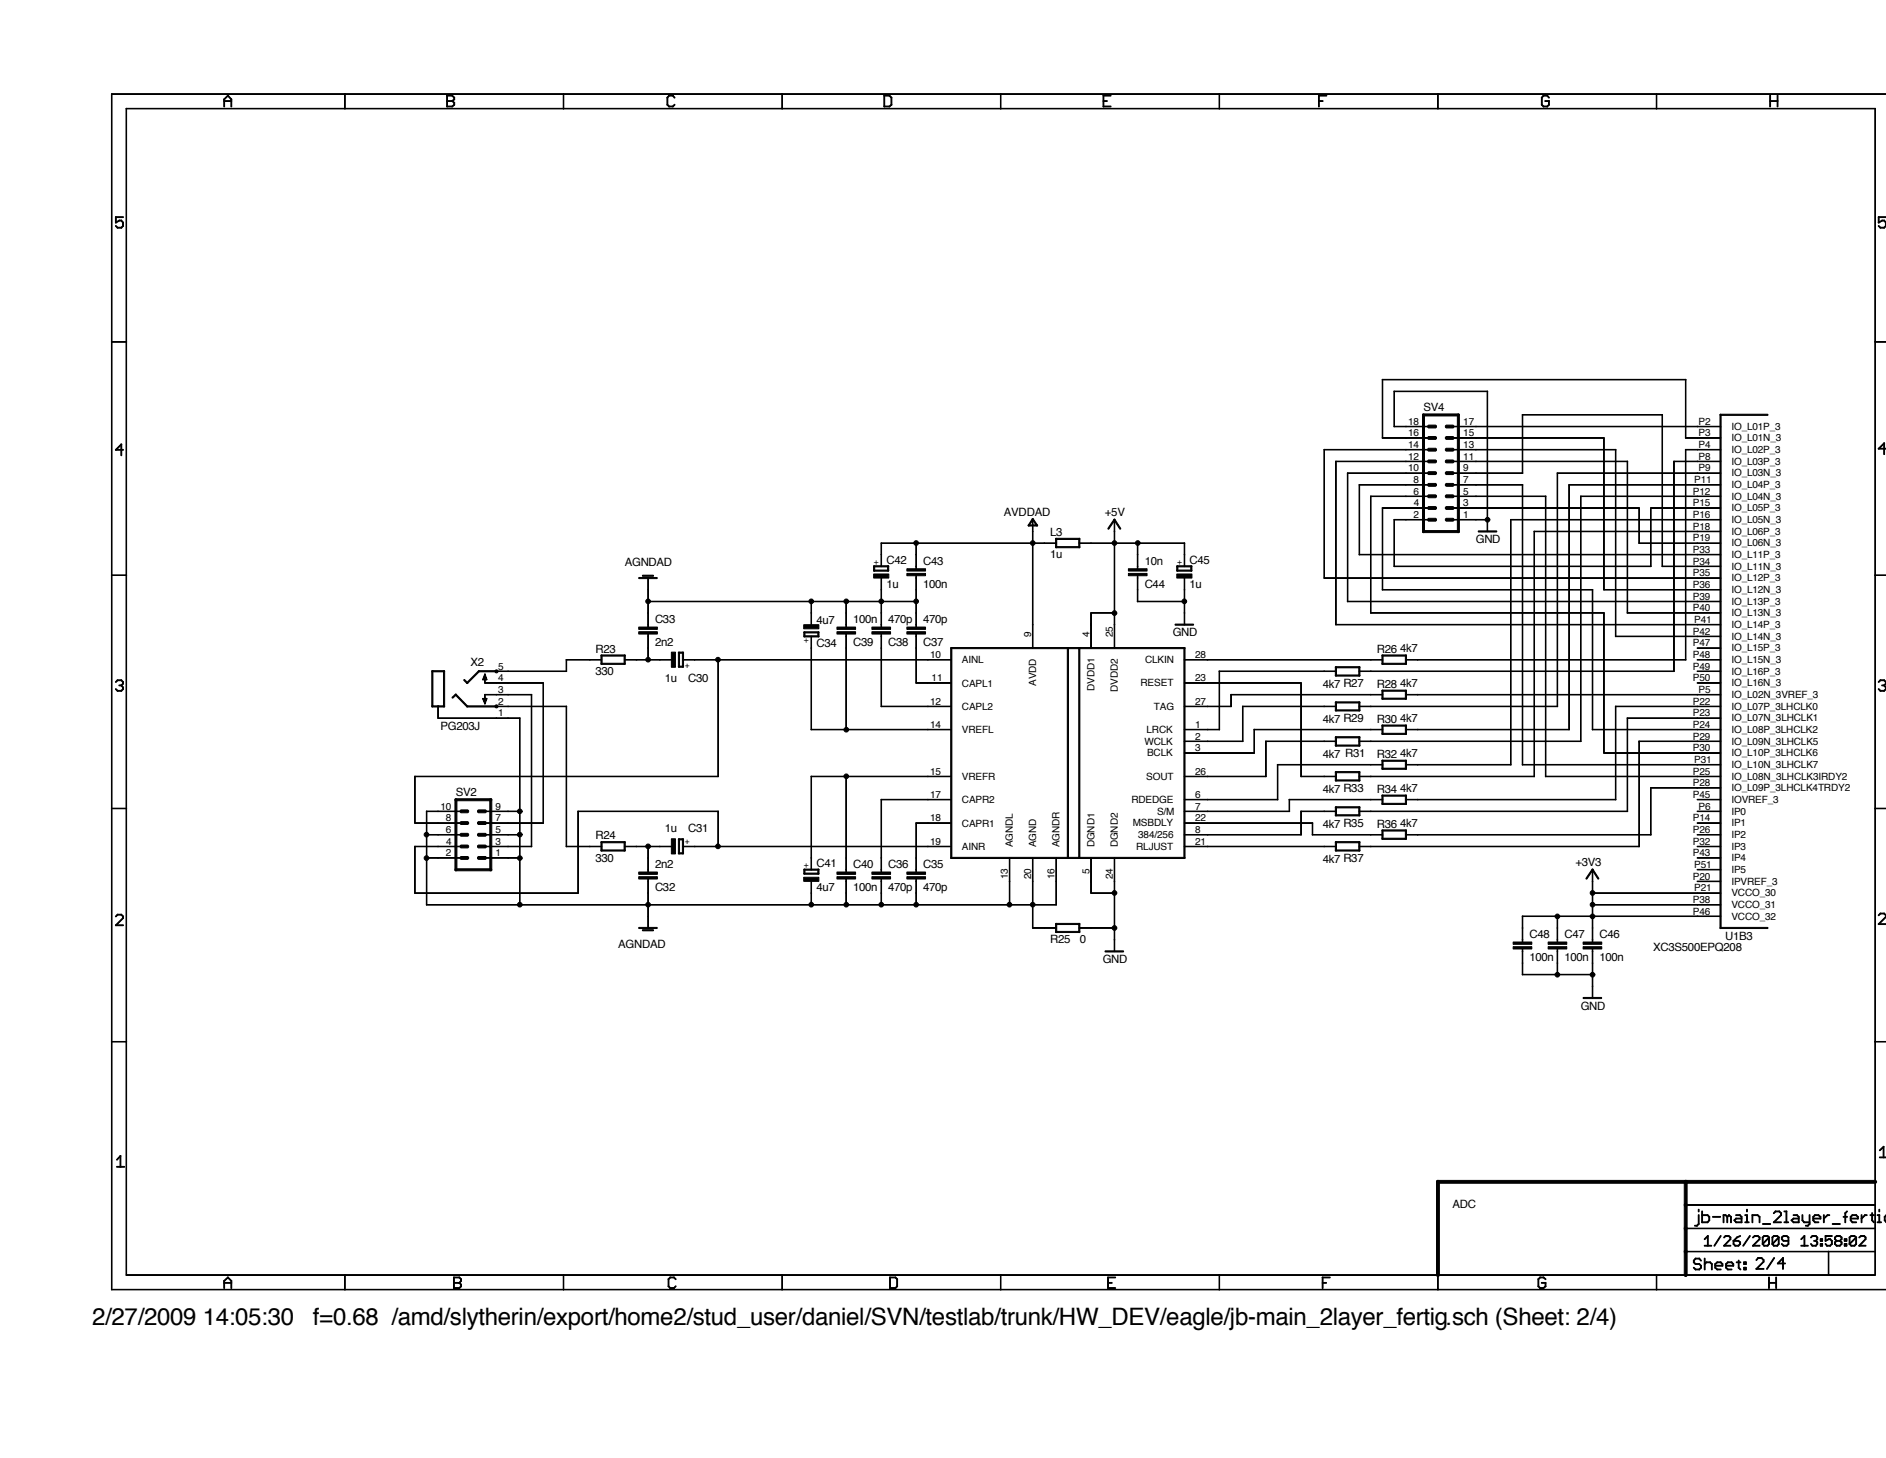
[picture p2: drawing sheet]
<svg xmlns="http://www.w3.org/2000/svg" width="279mm" height="216mm" viewBox="0 0 279 216" stroke-linecap="round" stroke-linejoin="round" font-family="sans-serif">
<defs><g id="words">
<g font-size="3.6">
<text x="13.6" y="196.2">2/27/2009 14:05:30</text>
<text x="46.4" y="196.2">f=0.68 /amd/slytherin/export/home2/stud_user/daniel/SVN/testlab/trunk/HW_DEV/eagle/jb-main_2layer_fertig.sch (Sheet: 2/4)</text>
</g>
<g font-size="1.7">
<text x="210.9" y="60.9">SV4</text>
<text x="148.7" y="76.5">AVDDAD</text>
<text x="163.7" y="76.5">+5V</text>
<text x="92.5" y="83.9">AGNDAD</text>
<text x="131.3" y="83.5">C42</text>
<text x="136.8" y="83.6">C43</text>
<text x="155.6" y="82.7">1u</text>
<text x="155.6" y="79.4">L3</text>
<text x="169.6" y="83.6">10n</text>
<text x="176.2" y="83.5">C45</text>
<text x="218.6" y="80.4">GND</text>
<text x="131.3" y="87">1u</text>
<text x="136.8" y="87.1">100n</text>
<text x="169.6" y="87.1">C44</text>
<text x="176.2" y="87">1u</text>
<text x="97" y="95.7">2n2</text>
<text x="97" y="92.3">C33</text>
<text x="121" y="92.3">4u7</text>
<text x="121" y="95.8">C34</text>
<text x="126.4" y="92.3">100n</text>
<text x="126.4" y="95.7">C39</text>
<text x="131.6" y="92.3">470p</text>
<text x="131.6" y="95.7">C38</text>
<text x="136.8" y="92.3">470p</text>
<text x="136.8" y="95.7">C37</text>
<text x="173.7" y="94.2">GND</text>
<text x="69.7" y="98.6">X2</text>
<text x="88.2" y="99.9">330</text>
<text x="88.2" y="96.7">R23</text>
<text x="98.5" y="101">1u</text>
<text x="102" y="101">C30</text>
<text x="196" y="101.9">4k7 R27</text>
<text x="204" y="96.7">R26</text>
<text x="204" y="101.9">R28</text>
<text x="207.4" y="96.5">4k7</text>
<text x="207.4" y="101.7">4k7</text>
<text x="196" y="107">4k7 R29</text>
<text x="204" y="107">R30</text>
<text x="207.4" y="106.8">4k7</text>
<text x="65.3" y="108.1">PG203J</text>
<text x="196" y="112.2">4k7 R31</text>
<text x="204" y="112.2">R32</text>
<text x="207.4" y="112">4k7</text>
<text x="67.5" y="117.9">SV2</text>
<text x="196" y="117.4">4k7 R33</text>
<text x="204" y="117.4">R34</text>
<text x="207.4" y="117.2">4k7</text>
<text x="88.2" y="124.3">R24</text>
<text x="98.5" y="123.3">1u</text>
<text x="102" y="123.3">C31</text>
<text x="196" y="122.6">4k7 R35</text>
<text x="204" y="122.6">R36</text>
<text x="207.4" y="122.4">4k7</text>
<text x="88.2" y="127.6">330</text>
<text x="97" y="128.5">2n2</text>
<text x="97" y="132">C32</text>
<text x="121" y="131.9">4u7</text>
<text x="121" y="128.5">C41</text>
<text x="126.4" y="132">100n</text>
<text x="126.4" y="128.5">C40</text>
<text x="131.6" y="132">470p</text>
<text x="131.6" y="128.5">C36</text>
<text x="136.8" y="132">470p</text>
<text x="136.8" y="128.5">C35</text>
<text x="196" y="127.8">4k7 R37</text>
<text x="233.4" y="128.3">+3V3</text>
<text x="91.6" y="140.4">AGNDAD</text>
<text x="155.6" y="139.7">R25</text>
<text x="160" y="139.7">0</text>
<text x="163.4" y="142.6">GND</text>
<text x="226.6" y="142.3">100n</text>
<text x="226.6" y="138.9">C48</text>
<text x="231.8" y="142.3">100n</text>
<text x="231.8" y="138.9">C47</text>
<text x="236.9" y="142.3">100n</text>
<text x="236.9" y="138.9">C46</text>
<text x="244.9" y="140.9">XC3S500EPQ208</text>
<text x="255.6" y="139.1">U1B3</text>
<text x="234.2" y="149.5">GND</text>
<text x="215.2" y="178.9">ADC</text>
</g>
<g font-size="1.5">
<text x="208.6" y="64.6">16</text>
<text x="208.6" y="62.9">18</text>
<text x="216.8" y="64.6">15</text>
<text x="216.8" y="62.9">17</text>
<text x="251.6" y="62.9">P2</text>
<text x="251.6" y="64.6">P3</text>
<text x="256.5" y="63.6">IO_L01P_3</text>
<text x="256.5" y="65.4">IO_L01N_3</text>
<text x="208.6" y="69.8">10</text>
<text x="208.6" y="68.1">12</text>
<text x="208.6" y="66.4">14</text>
<text x="209.4" y="71.5">8</text>
<text x="216.8" y="71.5">7</text>
<text x="216.8" y="69.8">9</text>
<text x="216.8" y="68.1">11</text>
<text x="216.8" y="66.4">13</text>
<text x="251" y="71.5">P11</text>
<text x="251.6" y="66.4">P4</text>
<text x="251.6" y="68.1">P8</text>
<text x="251.6" y="69.8">P9</text>
<text x="256.5" y="67.1">IO_L02P_3</text>
<text x="256.5" y="68.8">IO_L03P_3</text>
<text x="256.5" y="70.6">IO_L03N_3</text>
<text x="209.4" y="76.7">2</text>
<text x="209.4" y="73.3">6</text>
<text x="209.5" y="75">4</text>
<text x="216.8" y="76.7">1</text>
<text x="216.8" y="75">3</text>
<text x="216.8" y="73.3">5</text>
<text x="250.8" y="73.3">P12</text>
<text x="250.8" y="75">P15</text>
<text x="250.8" y="76.7">P16</text>
<text x="256.5" y="72.3">IO_L04P_3</text>
<text x="256.5" y="74">IO_L04N_3</text>
<text x="256.5" y="75.7">IO_L05P_3</text>
<text x="256.5" y="77.5">IO_L05N_3</text>
<text x="250.8" y="78.4">P18</text>
<text x="250.8" y="80.2">P19</text>
<text x="250.8" y="81.9">P33</text>
<text x="250.8" y="83.6">P34</text>
<text x="256.5" y="79.2">IO_L06P_3</text>
<text x="256.5" y="80.9">IO_L06N_3</text>
<text x="256.5" y="82.6">IO_L11P_3</text>
<text x="250.8" y="85.4">P35</text>
<text x="250.8" y="87.1">P36</text>
<text x="250.8" y="88.8">P39</text>
<text x="256.5" y="84.4">IO_L11N_3</text>
<text x="256.5" y="86.1">IO_L12P_3</text>
<text x="256.5" y="87.8">IO_L12N_3</text>
<text x="256.5" y="89.6">IO_L13P_3</text>
<text x="152.8" y="94.4" transform="rotate(-90 152.8 94.4)">9</text>
<text x="161.4" y="94.4" transform="rotate(-90 161.4 94.4)">4</text>
<text x="164.9" y="94.4" transform="rotate(-90 164.9 94.4)">25</text>
<text x="250.8" y="90.5">P40</text>
<text x="250.8" y="94">P42</text>
<text x="250.8" y="95.7">P47</text>
<text x="251" y="92.3">P41</text>
<text x="256.5" y="91.3">IO_L13N_3</text>
<text x="256.5" y="93">IO_L14P_3</text>
<text x="256.5" y="94.7">IO_L14N_3</text>
<text x="73.8" y="99.2">5</text>
<text x="73.8" y="100.9">4</text>
<text x="137.8" y="97.4">10</text>
<text x="138" y="100.9">11</text>
<text x="142.5" y="98.2">AINL</text>
<text x="142.5" y="101.7">CAPL1</text>
<text x="153.5" y="101.6" transform="rotate(-90 153.5 101.6)">AVDD</text>
<text x="169" y="101.6">RESET</text>
<text x="169.6" y="98.2">CLKIN</text>
<text x="177" y="97.4">28</text>
<text x="177" y="100.9">23</text>
<text x="250.8" y="97.5">P48</text>
<text x="250.8" y="99.2">P49</text>
<text x="250.8" y="100.9">P50</text>
<text x="256.5" y="96.5">IO_L15P_3</text>
<text x="256.5" y="98.2">IO_L15N_3</text>
<text x="256.5" y="99.9">IO_L16P_3</text>
<text x="256.5" y="101.6">IO_L16N_3</text>
<text x="73.8" y="102.6">3</text>
<text x="73.8" y="104.4">2</text>
<text x="73.8" y="106.1">1</text>
<text x="137.8" y="104.4">12</text>
<text x="137.8" y="107.8">14</text>
<text x="142.5" y="105.1">CAPL2</text>
<text x="162.1" y="102.3" transform="rotate(-90 162.1 102.3)">DVDD1</text>
<text x="165.6" y="102.5" transform="rotate(-90 165.6 102.5)">DVDD2</text>
<text x="170.9" y="105.1">TAG</text>
<text x="177" y="104.4">27</text>
<text x="177" y="107.8">1</text>
<text x="250.8" y="104.4">P22</text>
<text x="250.8" y="106.1">P23</text>
<text x="250.8" y="107.8">P24</text>
<text x="251.6" y="102.6">P5</text>
<text x="256.5" y="103.4">IO_L02N_3VREF_3</text>
<text x="256.5" y="105.1">IO_L07P_3LHCLK0</text>
<text x="256.5" y="106.8">IO_L07N_3LHCLK1</text>
<text x="142.5" y="108.6">VREFL</text>
<text x="169.5" y="110.3">WCLK</text>
<text x="169.8" y="108.6">LRCK</text>
<text x="169.9" y="112">BCLK</text>
<text x="177" y="109.5">2</text>
<text x="177" y="111.3">3</text>
<text x="250.8" y="109.5">P29</text>
<text x="250.8" y="111.3">P30</text>
<text x="251" y="113">P31</text>
<text x="256.5" y="108.6">IO_L08P_3LHCLK2</text>
<text x="256.5" y="110.3">IO_L09N_3LHCLK5</text>
<text x="256.5" y="112">IO_L10P_3LHCLK6</text>
<text x="256.5" y="113.7">IO_L10N_3LHCLK7</text>
<text x="65.3" y="119.9">10</text>
<text x="73.4" y="119.9">9</text>
<text x="137.8" y="118.2">17</text>
<text x="137.8" y="114.7">15</text>
<text x="142.5" y="118.9">CAPR2</text>
<text x="142.5" y="115.5">VREFR</text>
<text x="167.6" y="118.9">RDEDGE</text>
<text x="169.8" y="115.5">SOUT</text>
<text x="177" y="114.7">26</text>
<text x="177" y="118.2">6</text>
<text x="177" y="119.9">7</text>
<text x="250.8" y="114.7">P25</text>
<text x="250.8" y="116.5">P28</text>
<text x="250.8" y="118.2">P45</text>
<text x="251.6" y="119.9">P6</text>
<text x="256.5" y="115.5">IO_L08N_3LHCLK3IRDY2</text>
<text x="256.5" y="117.2">IO_L09P_3LHCLK4TRDY2</text>
<text x="256.5" y="118.9">IOVREF_3</text>
<text x="66.1" y="123.4">6</text>
<text x="66.1" y="121.6">8</text>
<text x="66.1" y="125.1">4</text>
<text x="73.4" y="125.1">3</text>
<text x="73.4" y="123.4">5</text>
<text x="73.4" y="121.6">7</text>
<text x="137.8" y="125.1">19</text>
<text x="137.8" y="121.6">18</text>
<text x="142.5" y="125.8">AINR</text>
<text x="142.5" y="122.4">CAPR1</text>
<text x="150.1" y="125.5" transform="rotate(-90 150.1 125.5)">AGNDL</text>
<text x="153.5" y="125.5" transform="rotate(-90 153.5 125.5)">AGND</text>
<text x="157" y="125.5" transform="rotate(-90 157 125.5)">AGNDR</text>
<text x="162.2" y="125.5" transform="rotate(-90 162.2 125.5)">DGND1</text>
<text x="165.6" y="125.5" transform="rotate(-90 165.6 125.5)">DGND2</text>
<text x="167.8" y="122.4">MSBDLY</text>
<text x="168.3" y="125.8">RLJUST</text>
<text x="168.6" y="124.1">384/256</text>
<text x="171.4" y="120.6">S/M</text>
<text x="177" y="121.6">22</text>
<text x="177" y="123.4">8</text>
<text x="177" y="125.1">21</text>
<text x="250.8" y="121.6">P14</text>
<text x="250.8" y="123.4">P26</text>
<text x="250.8" y="125.1">P32</text>
<text x="256.5" y="120.6">IP0</text>
<text x="256.5" y="122.4">IP1</text>
<text x="256.5" y="124.1">IP2</text>
<text x="256.5" y="125.8">IP3</text>
<text x="66.1" y="126.8">2</text>
<text x="73.4" y="126.8">1</text>
<text x="149.3" y="130.2" transform="rotate(-90 149.3 130.2)">13</text>
<text x="152.8" y="130.2" transform="rotate(-90 152.8 130.2)">20</text>
<text x="156.2" y="130.2" transform="rotate(-90 156.2 130.2)">16</text>
<text x="161.4" y="129.4" transform="rotate(-90 161.4 129.4)">5</text>
<text x="164.9" y="130.2" transform="rotate(-90 164.9 130.2)">24</text>
<text x="250.8" y="126.8">P43</text>
<text x="250.8" y="130.3">P20</text>
<text x="251" y="128.5">P51</text>
<text x="251" y="132">P21</text>
<text x="256.5" y="127.6">IP4</text>
<text x="256.5" y="129.3">IP5</text>
<text x="256.5" y="131">IPVREF_3</text>
<text x="250.8" y="133.7">P38</text>
<text x="250.8" y="135.5">P46</text>
<text x="256.5" y="132.7">VCCO_30</text>
<text x="256.5" y="134.5">VCCO_31</text>
<text x="256.5" y="136.2">VCCO_32</text>
</g>
<g font-size="1.2">
<text x="130.2" y="83.6" transform="rotate(-90 130.2 83.6)">+</text>
<text x="175.1" y="83.6" transform="rotate(-90 175.1 83.6)">+</text>
<text x="119.8" y="95.1" transform="rotate(-90 119.8 95.1)">+</text>
<text x="101.5" y="98.9">+</text>
<text x="101.5" y="124.9">+</text>
<text x="119.8" y="128.5" transform="rotate(-90 119.8 128.5)">+</text>
</g>
</g></defs>
<g fill="#000" stroke="#000" stroke-width=".15">
<path d="M33.2 14.6l.1 .1-.1 1.1h-.1z" fill-rule="evenodd"/>
<path d="M33.2 14.7l.5-.6h.1l-.6 .7z" fill-rule="evenodd"/>
<path d="M33.7 14.1l.6 .6v.1l-.6-.6z" fill-rule="evenodd"/>
<path d="M34.2 14.6l.1 .1v1.1h-.1z" fill-rule="evenodd"/>
<path d="M33.1 14.9h1.2v.1h-1.1z" fill-rule="evenodd"/>
<path d="M16.5 13.9h34.6z" fill-rule="evenodd"/>
<path d="M18.7 16l32.4 .1h-32.4z" fill-rule="evenodd"/>
<path d="M51.1 13.9v2.2z" fill-rule="evenodd"/>
<path d="M66.2 14.1h.1v1.7h-.1z" fill-rule="evenodd"/>
<path d="M66.2 14.1h.8l.1 .1h-.9z" fill-rule="evenodd"/>
<path d="M66.2 15.7h.8l.1 .1h-.9z" fill-rule="evenodd"/>
<path d="M66.2 14.9h.8l.1 .1h-.9z" fill-rule="evenodd"/>
<path d="M67 14.1l.4 .3-.1 .1-.4-.3z" fill-rule="evenodd"/>
<path d="M67.3 14.4h.1l-.1 .4-.1-.1z" fill-rule="evenodd"/>
<path d="M66.9 14.9l.4-.3 .1 .1-.4 .3z" fill-rule="evenodd"/>
<path d="M66.9 14.9h.1l.4 .3-.1 .1z" fill-rule="evenodd"/>
<path d="M67.3 15.2h.1l-.1 .4-.1-.1z" fill-rule="evenodd"/>
<path d="M66.9 15.7l.4-.2h.1l-.4 .3z" fill-rule="evenodd"/>
<path d="M51.1 13.9h32.4z" fill-rule="evenodd"/>
<path d="M51.1 16l32.4 .1h-32.4z" fill-rule="evenodd"/>
<path d="M83.4 13.9h.1v2.2z" fill-rule="evenodd"/>
<path d="M99.1 14.1l.1 .1-.4 .3v-.1z" fill-rule="evenodd"/>
<path d="M98.8 14.4h.1v1.2l-.1-.1z" fill-rule="evenodd"/>
<path d="M98.8 15.5l.4 .2-.1 .1-.3-.3z" fill-rule="evenodd"/>
<path d="M99.1 14.1h.6v.1h-.6z" fill-rule="evenodd"/>
<path d="M99.1 15.7h.6v.1h-.6z" fill-rule="evenodd"/>
<path d="M99.6 14.1l.4 .3v.1l-.4-.3z" fill-rule="evenodd"/>
<path d="M99.6 15.7l.3-.2h.1l-.3 .3z" fill-rule="evenodd"/>
<path d="M83.4 13.9h32.5z" fill-rule="evenodd"/>
<path d="M83.5 16l32.4 .1h-32.4z" fill-rule="evenodd"/>
<path d="M115.8 13.9h.1v2.2z" fill-rule="evenodd"/>
<path d="M131 14.1h.1l-.1 1.7h-.1z" fill-rule="evenodd"/>
<path d="M131 15.7h.8v.1h-.8z" fill-rule="evenodd"/>
<path d="M131 14.1h.8v.1h-.8z" fill-rule="evenodd"/>
<path d="M131.7 15.7l.3-.2h.1l-.3 .3z" fill-rule="evenodd"/>
<path d="M132 14.4h.1v1.2l-.1-.1z" fill-rule="evenodd"/>
<path d="M131.7 14.1l.4 .3v.1l-.4-.3z" fill-rule="evenodd"/>
<path d="M115.8 16l32.5 .1h-32.5z" fill-rule="evenodd"/>
<path d="M115.8 13.9h32.5z" fill-rule="evenodd"/>
<path d="M148.2 13.9h.1v2.2z" fill-rule="evenodd"/>
<path d="M163.4 14.1h.1v1.7h-.1z" fill-rule="evenodd"/>
<path d="M163.4 14.9h.6v.1h-.6z" fill-rule="evenodd"/>
<path d="M163.4 14.1h1.2v.1h-1.2z" fill-rule="evenodd"/>
<path d="M163.4 15.7h1.2v.1h-1.2z" fill-rule="evenodd"/>
<path d="M148.2 16l32.5 .1h-32.5z" fill-rule="evenodd"/>
<path d="M148.2 13.9h32.5z" fill-rule="evenodd"/>
<path d="M180.6 13.9l.1 2.2z" fill-rule="evenodd"/>
<path d="M195.3 14.1h.2l-.1 1.7h-.1z" fill-rule="evenodd"/>
<path d="M195.3 14.9h.7v.1h-.6z" fill-rule="evenodd"/>
<path d="M195.3 14.1h1.2l.1 .1h-1.2z" fill-rule="evenodd"/>
<path d="M180.6 16l32.5 .1h-32.5z" fill-rule="evenodd"/>
<path d="M180.6 13.9h32.5l-32.5 .1z" fill-rule="evenodd"/>
<path d="M213 13.9h.1l-.1 2.2z" fill-rule="evenodd"/>
<path d="M228.6 14.1l.1 .1-.3 .3-.1-.1z" fill-rule="evenodd"/>
<path d="M228.4 14.4h.1l-.1 1.2-.1-.1z" fill-rule="evenodd"/>
<path d="M228.4 15.5l.3 .2v.1l-.4-.3z" fill-rule="evenodd"/>
<path d="M228.6 14.1h.6l.1 .1h-.7z" fill-rule="evenodd"/>
<path d="M228.6 15.7h.6l.1 .1h-.7z" fill-rule="evenodd"/>
<path d="M229.2 14.1h.1l.2 .3v.1z" fill-rule="evenodd"/>
<path d="M229.2 15.7l.2-.2h.1l-.3 .3z" fill-rule="evenodd"/>
<path d="M229.4 14.9h.1v.7l-.1-.1z" fill-rule="evenodd"/>
<path d="M228.9 14.9h.6v.1h-.6z" fill-rule="evenodd"/>
<path d="M213 16l32.4 .1h-32.4z" fill-rule="evenodd"/>
<path d="M213 13.9h32.4z" fill-rule="evenodd"/>
<path d="M245.4 13.9v2.2z" fill-rule="evenodd"/>
<path d="M262.2 14.1h.1v1.7h-.1z" fill-rule="evenodd"/>
<path d="M262.2 14.9h1.2v.1h-1.2z" fill-rule="evenodd"/>
<path d="M263.3 14.1h.1v1.7h-.1z" fill-rule="evenodd"/>
<path d="M245.4 16l32.4 .1h-32.4z" fill-rule="evenodd"/>
<path d="M245.4 13.9h34v.1z" fill-rule="evenodd"/>
<path d="M17.1 32.1h.1v.9h-.1z" fill-rule="evenodd"/>
<path d="M17.1 33.4l.4 .3-.1 .1-.3-.3z" fill-rule="evenodd"/>
<path d="M17.1 32.9l.6-.3-.5 .4z" fill-rule="evenodd"/>
<path d="M17.6 32.6h.4v.1h-.4z" fill-rule="evenodd"/>
<path d="M17.4 33.7h.6l-.6 .1z" fill-rule="evenodd"/>
<path d="M17.1 32.1h1.2v.1h-1.2z" fill-rule="evenodd"/>
<path d="M17.9 32.6l.4 .3v.1l-.4-.3z" fill-rule="evenodd"/>
<path d="M18.2 32.9h.1v.6h-.1z" fill-rule="evenodd"/>
<path d="M18.2 33.4l.1 .1-.4 .3v-.1z" fill-rule="evenodd"/>
<path d="M278.3 32.1h.1l-.1 .9z" fill-rule="evenodd"/>
<path d="M278.3 33.4l.3 .3-.1 .1z" fill-rule="evenodd"/>
<path d="M278.3 32.9l.6-.3-.6 .4z" fill-rule="evenodd"/>
<path d="M278.8 32.6h.4v.1h-.4z" fill-rule="evenodd"/>
<path d="M278.5 33.7h.7l-.7 .1z" fill-rule="evenodd"/>
<path d="M278.3 32.1h1.1v.1h-1.1z" fill-rule="evenodd"/>
<path d="M279.1 32.6l.3 .3v.1l-.3-.3z" fill-rule="evenodd"/>
<path d="M279.3 32.9h.1v.6h-.1z" fill-rule="evenodd"/>
<path d="M279.4 33.4v.1l-.3 .3v-.1z" fill-rule="evenodd"/>
<path d="M16.5 13.9h.1v36.8z" fill-rule="evenodd"/>
<path d="M18.7 16v34.7z" fill-rule="evenodd"/>
<path d="M16.5 50.6h2.3l-2.3 .1z" fill-rule="evenodd"/>
<path d="M206.5 57.9l13.9 .1z" fill-rule="evenodd"/>
<path d="M204.8 56.2h45l-45 .1z" fill-rule="evenodd"/>
<path d="M277.7 16.1h.1v34.6z" fill-rule="evenodd"/>
<path d="M277.7 50.6h1.7v.1z" fill-rule="evenodd"/>
<path d="M17.9 65.8h.1v1.7l-.1-.1z" fill-rule="evenodd"/>
<path d="M17.9 65.7l.1 .1-.9 .9v-.1z" fill-rule="evenodd"/>
<path d="M17.1 66.6l1.2-.1v.1l-1.2 .1z" fill-rule="evenodd"/>
<path d="M152.9 76.8l.2 .1-.7 1-.1-.1z" fill-rule="evenodd"/>
<path d="M153 76.9v1.8z" fill-rule="evenodd"/>
<path d="M153 76.8l.7 1v.1l-.8-1z" fill-rule="evenodd"/>
<path d="M152.4 77.7h1.3v.1l-1.3 .1z" fill-rule="evenodd"/>
<path d="M156.4 79.8l3.5-.1 .1 .1-3.6 .1z" fill-rule="evenodd"/>
<path d="M165 76.9h.1l.1 .1-1 1.4-.1-.2z" fill-rule="evenodd"/>
<path d="M165.1 76.9v1.8z" fill-rule="evenodd"/>
<path d="M165 76.9h.2l.8 1.3v.2z" fill-rule="evenodd"/>
<path d="M204.8 56.2v8.7z" fill-rule="evenodd"/>
<path d="M206.5 57.9h.1v5.3z" fill-rule="evenodd"/>
<path d="M206.5 63.1l1.8 .1z" fill-rule="evenodd"/>
<path d="M204.8 64.8l3.5 .1z" fill-rule="evenodd"/>
<path d="M206.5 76.9l1.8 .1z" fill-rule="evenodd"/>
<path d="M204.8 75.2h3.5l-3.5 .1z" fill-rule="evenodd"/>
<path d="M203.1 73.4l5.2 .1h-5.2z" fill-rule="evenodd"/>
<path d="M201.3 71.8h7z" fill-rule="evenodd"/>
<path d="M199.6 70l8.7 .1z" fill-rule="evenodd"/>
<path d="M197.9 68.3h10.4z" fill-rule="evenodd"/>
<path d="M196.1 66.6h12.2z" fill-rule="evenodd"/>
<path d="M210.7 61.4l.1-.1 .2 .1v17.4l-.1 .1-.2-.1z" fill-rule="evenodd"/>
<path d="M208.3 76.9l3.5 .1h-3.5z" fill-rule="evenodd"/>
<path d="M208.3 75.2h3.5l-3.5 .1z" fill-rule="evenodd"/>
<path d="M208.3 73.4l3.5 .1h-3.5z" fill-rule="evenodd"/>
<path d="M208.3 71.8h3.5h-3.5z" fill-rule="evenodd"/>
<path d="M208.3 70l3.5 .1h-3.5z" fill-rule="evenodd"/>
<path d="M208.3 68.3h3.5l-3.5 .1z" fill-rule="evenodd"/>
<path d="M208.3 66.5l3.5 .1h-3.5z" fill-rule="evenodd"/>
<path d="M208.3 64.8l3.5 .1h-3.5z" fill-rule="evenodd"/>
<path d="M208.3 63.1l3.5 .1h-3.5z" fill-rule="evenodd"/>
<path d="M211.5 73.4l.1-.1h1.1l.1 .3-.1 .1h-1.1z" fill-rule="evenodd"/>
<path d="M211.5 75.1l.1-.1h1.1l.1 .3-.1 .1h-1.1z" fill-rule="evenodd"/>
<path d="M211.6 76.7h1.1l.1 .3-.1 .2h-1.1l-.1-.2z" fill-rule="evenodd"/>
<path d="M211.5 70l.1-.2h1.1l.1 .3-.1 .2h-1.1z" fill-rule="evenodd"/>
<path d="M211.5 71.7l.1-.1h1.1l.1 .3-.1 .1h-1.1z" fill-rule="evenodd"/>
<path d="M211.5 64.8l.1-.2h1.1l.1 .3-.1 .2h-1.1z" fill-rule="evenodd"/>
<path d="M211.5 66.5l.1-.1h1.1l.1 .3-.1 .1h-1.1z" fill-rule="evenodd"/>
<path d="M211.6 68.1h1.1l.1 .3-.1 .1h-1.1l-.1-.1z" fill-rule="evenodd"/>
<path d="M211.5 63.1l.1-.2h1.1l.1 .3-.1 .2h-1.1z" fill-rule="evenodd"/>
<path d="M214.1 73.4l.1-.1h1.1l.1 .3-.1 .1h-1.1z" fill-rule="evenodd"/>
<path d="M214.2 75h1.1l.1 .3-.1 .1h-1.1l-.1-.1z" fill-rule="evenodd"/>
<path d="M214.2 76.7h1.1l.1 .3-.1 .2h-1.1l-.1-.2z" fill-rule="evenodd"/>
<path d="M214.2 69.8h1.1l.1 .3-.1 .2h-1.1l-.1-.2z" fill-rule="evenodd"/>
<path d="M214.1 71.7l.1-.1h1.1l.1 .3-.1 .1h-1.1z" fill-rule="evenodd"/>
<path d="M214.2 64.6h1.1l.1 .3-.1 .2h-1.1l-.1-.2z" fill-rule="evenodd"/>
<path d="M214.2 66.4h1.1l.1 .3-.1 .1h-1.1l-.1-.1z" fill-rule="evenodd"/>
<path d="M214.2 68.1h1.1l.1 .3-.1 .1h-1.1l-.1-.1z" fill-rule="evenodd"/>
<path d="M214.2 62.9h1.1l.1 .3-.1 .2h-1.1l-.1-.2z" fill-rule="evenodd"/>
<path d="M210.8 78.6h5.3l.1 .2-.1 .1h-5.3l-.1-.1z" fill-rule="evenodd"/>
<path d="M215.9 61.4l.1-.1 .2 .1v17.4l-.1 .1-.2-.1z" fill-rule="evenodd"/>
<path d="M210.7 61.4l.1-.1h5.3l.1 .2-.1 .1h-5.3z" fill-rule="evenodd"/>
<path d="M215.1 76.9l3.6 .1z" fill-rule="evenodd"/>
<path d="M215.2 75.2h3.5l-3.5 .1z" fill-rule="evenodd"/>
<path d="M215.1 73.5h3.6z" fill-rule="evenodd"/>
<path d="M215.1 71.8h3.6z" fill-rule="evenodd"/>
<path d="M215.1 70l3.6 .1z" fill-rule="evenodd"/>
<path d="M215.2 68.3h3.5l-3.5 .1z" fill-rule="evenodd"/>
<path d="M215.1 66.6h3.6z" fill-rule="evenodd"/>
<path d="M215.1 64.8l3.6 .1z" fill-rule="evenodd"/>
<path d="M215.1 63.1l3.6 .1z" fill-rule="evenodd"/>
<path d="M218.6 76.9l1.8 .1z" fill-rule="evenodd"/>
<path d="M220.3 57.9h.1v19.1z" fill-rule="evenodd"/>
<path d="M220.3 76.9h.1v1.8z" fill-rule="evenodd"/>
<path d="M219 78.7l2.7-.1v.1l-2.7 .1z" fill-rule="evenodd"/>
<path d="M218.6 71.8h7z" fill-rule="evenodd"/>
<path d="M225.5 61.4l.1 8.7z" fill-rule="evenodd"/>
<path d="M218.6 70l7 .1z" fill-rule="evenodd"/>
<path d="M218.6 73.5h10.4z" fill-rule="evenodd"/>
<path d="M218.6 64.8l19.1 .1z" fill-rule="evenodd"/>
<path d="M218.6 66.6h20.8z" fill-rule="evenodd"/>
<path d="M218.6 68.3h22.5z" fill-rule="evenodd"/>
<path d="M218.6 75.2h24.3z" fill-rule="evenodd"/>
<path d="M225.5 61.4h20.8l-20.8 .1z" fill-rule="evenodd"/>
<path d="M249.7 56.2v8.7z" fill-rule="evenodd"/>
<path d="M218.6 63.1l32.9 .1z" fill-rule="evenodd"/>
<path d="M249.7 64.8l1.8 .1z" fill-rule="evenodd"/>
<path d="M249.7 66.6h1.8z" fill-rule="evenodd"/>
<path d="M248 68.3h3.5l-3.5 .1z" fill-rule="evenodd"/>
<path d="M230.7 70l20.8 .1z" fill-rule="evenodd"/>
<path d="M232.4 71.8h19.1h-19.1z" fill-rule="evenodd"/>
<path d="M234.1 73.5h17.4z" fill-rule="evenodd"/>
<path d="M223.8 76.9l27.7 .1z" fill-rule="evenodd"/>
<path d="M227.3 78.7h24.2h-24.2z" fill-rule="evenodd"/>
<path d="M244.5 75.2h7l-7 .1z" fill-rule="evenodd"/>
<path d="M251.4 63.1l3.5 .1h-3.5z" fill-rule="evenodd"/>
<path d="M251.4 64.8l3.5 .1h-3.5z" fill-rule="evenodd"/>
<path d="M251.4 66.5l3.5 .1h-3.5z" fill-rule="evenodd"/>
<path d="M251.4 68.3h3.5l-3.5 .1z" fill-rule="evenodd"/>
<path d="M251.4 70l3.5 .1h-3.5z" fill-rule="evenodd"/>
<path d="M251.4 71.8h3.5h-3.5z" fill-rule="evenodd"/>
<path d="M251.4 73.4l3.5 .1h-3.5z" fill-rule="evenodd"/>
<path d="M251.4 75.2h3.5l-3.5 .1z" fill-rule="evenodd"/>
<path d="M251.4 76.9l3.5 .1h-3.5z" fill-rule="evenodd"/>
<path d="M251.4 78.7h3.5h-3.5z" fill-rule="evenodd"/>
<path d="M254.9 61.3h7v.2h-7z" fill-rule="evenodd"/>
<path d="M279.1 65.6h.1v1.7h-.1z" fill-rule="evenodd"/>
<path d="M278.3 66.4l.8-.8h.1l-.9 .9z" fill-rule="evenodd"/>
<path d="M278.3 66.4h1.1v.1h-1.1z" fill-rule="evenodd"/>
<path d="M16.5 50.6l.1 34.6z" fill-rule="evenodd"/>
<path d="M18.7 50.6h.1l-.1 34.6z" fill-rule="evenodd"/>
<path d="M16.5 85.1l2.3 .1h-2.3z" fill-rule="evenodd"/>
<path d="M64 99.4l1.8-.1 .1 .1-1.9 .1z" fill-rule="evenodd"/>
<path d="M70.9 99.3l.1 .1-1.8 1.8-.1-.1z" fill-rule="evenodd"/>
<path d="M70.9 99.4l2.7-.1v.1l-2.7 .1z" fill-rule="evenodd"/>
<path d="M73.5 99.4h1.8z" fill-rule="evenodd"/>
<path d="M75.2 99.4h8.7z" fill-rule="evenodd"/>
<path d="M83.9 97.7v1.7z" fill-rule="evenodd"/>
<path d="M83.9 97.7h3.5z" fill-rule="evenodd"/>
<path d="M87.3 97.7h1.9z" fill-rule="evenodd"/>
<path d="M89.1 97h.1l-.1 1.4-.1-.1z" fill-rule="evenodd"/>
<path d="M89 98.3l3.6-.1v.1l-3.5 .1z" fill-rule="evenodd"/>
<path d="M89.1 97h3.5v.1l-3.5 .1z" fill-rule="evenodd"/>
<path d="M92.5 97h.1v1.4l-.1-.1z" fill-rule="evenodd"/>
<path d="M92.5 97.7h1.8h-1.8z" fill-rule="evenodd"/>
<path d="M94.6 93.5h2.8v.4h-2.8z" fill-rule="evenodd"/>
<path d="M94.6 92.9h2.8v.3h-2.8z" fill-rule="evenodd"/>
<path d="M96 89v1.8z" fill-rule="evenodd"/>
<path d="M96 87.3v1.8z" fill-rule="evenodd"/>
<path d="M96 95.9v1.8z" fill-rule="evenodd"/>
<path d="M94.2 97.7h1.9z" fill-rule="evenodd"/>
<path d="M96 90.7v1.8z" fill-rule="evenodd"/>
<path d="M96 94.2h.1l-.1 1.8z" fill-rule="evenodd"/>
<path d="M96 92.5h.1l-.1 .4z" fill-rule="evenodd"/>
<path d="M96 93.9h.1l-.1 .4z" fill-rule="evenodd"/>
<path d="M96 85.6h.1l-.1 1.8z" fill-rule="evenodd"/>
<path d="M95.2 85.2h1.6v.1h-1.6z" fill-rule="evenodd"/>
<path d="M94.6 85.6l2.7-.1 .1 .1-2.7 .1z" fill-rule="evenodd"/>
<path d="M96 97.7h1.8h-1.8z" fill-rule="evenodd"/>
<path d="M99.5 96.6h.6v2.2h-.6z" fill-rule="evenodd"/>
<path d="M97.7 97.7h1.8z" fill-rule="evenodd"/>
<path d="M100.5 96.6h.2l-.1 2.2h-.1z" fill-rule="evenodd"/>
<path d="M100.5 96.6h.7l.1 .1h-.8z" fill-rule="evenodd"/>
<path d="M100.5 98.7l.7-.1 .1 .2h-.8z" fill-rule="evenodd"/>
<path d="M101.1 96.6h.2l-.1 2.2h-.1z" fill-rule="evenodd"/>
<path d="M101.2 97.7h1.8h-1.8z" fill-rule="evenodd"/>
<path d="M102.9 97.7h3.5z" fill-rule="evenodd"/>
<path d="M119.1 92.5h2.2v.6h-2.2z" fill-rule="evenodd"/>
<path d="M119.1 93.6h.2l-.1 .7h-.1z" fill-rule="evenodd"/>
<path d="M96 89l24.2 .1h-24.2z" fill-rule="evenodd"/>
<path d="M120.2 89v1.8z" fill-rule="evenodd"/>
<path d="M120.2 90.7v1.8z" fill-rule="evenodd"/>
<path d="M120.1 94.2h.1v1.8z" fill-rule="evenodd"/>
<path d="M119.1 93.6h2.2v.1h-2.2z" fill-rule="evenodd"/>
<path d="M121.2 93.6h.1v.7h-.1z" fill-rule="evenodd"/>
<path d="M119.1 94.1h2.2v.2h-2.2z" fill-rule="evenodd"/>
<path d="M124 92.9h2.7v.3h-2.7z" fill-rule="evenodd"/>
<path d="M124 93.5h2.7v.4h-2.7z" fill-rule="evenodd"/>
<path d="M120.2 89l5.2 .1h-5.2z" fill-rule="evenodd"/>
<path d="M125.3 89l.1 1.8z" fill-rule="evenodd"/>
<path d="M125.3 94.2h.1v1.8z" fill-rule="evenodd"/>
<path d="M125.3 90.7l.1 1.8z" fill-rule="evenodd"/>
<path d="M125.3 93.9h.1v.4z" fill-rule="evenodd"/>
<path d="M125.3 92.5h.1v.4z" fill-rule="evenodd"/>
<path d="M129.2 92.9h2.7v.3h-2.7z" fill-rule="evenodd"/>
<path d="M129.2 93.5h2.7v.4h-2.7z" fill-rule="evenodd"/>
<path d="M129.4 85h2.3v.6h-2.3z" fill-rule="evenodd"/>
<path d="M129.5 83.8h.1l-.1 .8-.1-.1z" fill-rule="evenodd"/>
<path d="M125.3 89l5.3 .1h-5.3z" fill-rule="evenodd"/>
<path d="M130.5 89.1h.1v1.7z" fill-rule="evenodd"/>
<path d="M130.5 87.3l.1 1.8z" fill-rule="evenodd"/>
<path d="M130.5 80.4l.1 1.8z" fill-rule="evenodd"/>
<path d="M130.5 94.2h.1v1.8z" fill-rule="evenodd"/>
<path d="M130.5 90.7h.1v1.8z" fill-rule="evenodd"/>
<path d="M130.5 93.9h.1v.4z" fill-rule="evenodd"/>
<path d="M130.5 92.5h.1v.4z" fill-rule="evenodd"/>
<path d="M130.5 85.6h.1v1.8z" fill-rule="evenodd"/>
<path d="M130.5 82.1h.1v1.8z" fill-rule="evenodd"/>
<path d="M129.5 84.4h2.1l.1 .1-2.2 .1z" fill-rule="evenodd"/>
<path d="M131.5 83.8h.2l-.1 .8-.1-.1z" fill-rule="evenodd"/>
<path d="M129.5 83.8h2.1l.1 .1h-2.2z" fill-rule="evenodd"/>
<path d="M134.3 92.9h2.8v.3h-2.8z" fill-rule="evenodd"/>
<path d="M134.3 93.5h2.8v.4h-2.8z" fill-rule="evenodd"/>
<path d="M134.3 84.9h2.8v.4h-2.8z" fill-rule="evenodd"/>
<path d="M134.3 84.2h2.8v.4h-2.8z" fill-rule="evenodd"/>
<path d="M130.5 89.1h5.3z" fill-rule="evenodd"/>
<path d="M135.7 89v1.8z" fill-rule="evenodd"/>
<path d="M135.7 87.3v1.8z" fill-rule="evenodd"/>
<path d="M130.5 80.4l5.3 .1h-5.3z" fill-rule="evenodd"/>
<path d="M135.7 80.4v1.8z" fill-rule="evenodd"/>
<path d="M135.7 94.2h.1l-.1 1.8z" fill-rule="evenodd"/>
<path d="M135.7 90.7v1.8z" fill-rule="evenodd"/>
<path d="M135.7 93.9h.1l-.1 .4z" fill-rule="evenodd"/>
<path d="M135.7 92.5h.1l-.1 .4z" fill-rule="evenodd"/>
<path d="M135.7 82.1v1.8z" fill-rule="evenodd"/>
<path d="M135.7 85.6h.1l-.1 1.8z" fill-rule="evenodd"/>
<path d="M135.7 83.8v.4z" fill-rule="evenodd"/>
<path d="M135.7 85.2h.1l-.1 .4z" fill-rule="evenodd"/>
<path d="M106.3 97.7h31.2z" fill-rule="evenodd"/>
<path d="M137.4 97.7h3.6h-3.6z" fill-rule="evenodd"/>
<path d="M153 78.7v1.8z" fill-rule="evenodd"/>
<path d="M153 80.4v12.1z" fill-rule="evenodd"/>
<path d="M135.7 80.4l17.3 .1h-17.3z" fill-rule="evenodd"/>
<path d="M153 92.5v3.5z" fill-rule="evenodd"/>
<path d="M153 80.4l1.8 .1h-1.8z" fill-rule="evenodd"/>
<path d="M154.7 80.4l1.8 .1h-1.8z" fill-rule="evenodd"/>
<path d="M156.4 79.8h.1v1.3h-.1z" fill-rule="evenodd"/>
<path d="M140.8 95.9h17.4l.1 .1-17.4 .1z" fill-rule="evenodd"/>
<path d="M158.2 95.9h1.7l.1 .1-1.8 .1z" fill-rule="evenodd"/>
<path d="M156.4 81l3.5-.1 .1 .2h-3.6z" fill-rule="evenodd"/>
<path d="M159.9 79.7l.1 .1-.1 1.3h-.1z" fill-rule="evenodd"/>
<path d="M161.6 90.7v1.8z" fill-rule="evenodd"/>
<path d="M161.6 92.5h.1l-.1 3.5z" fill-rule="evenodd"/>
<path d="M159.9 80.4l1.8 .1h-1.8z" fill-rule="evenodd"/>
<path d="M161.6 80.4l3.5 .1h-3.5z" fill-rule="evenodd"/>
<path d="M165.1 78.7v1.8z" fill-rule="evenodd"/>
<path d="M161.6 90.7l3.5 .1h-3.5z" fill-rule="evenodd"/>
<path d="M165.1 90.7v1.8z" fill-rule="evenodd"/>
<path d="M165.1 80.4v10.4z" fill-rule="evenodd"/>
<path d="M165.1 92.5v3.5z" fill-rule="evenodd"/>
<path d="M167.2 84.2h2.7v.4h-2.7z" fill-rule="evenodd"/>
<path d="M167.2 84.9h2.7v.4h-2.7z" fill-rule="evenodd"/>
<path d="M165.1 80.4l3.5 .1h-3.5z" fill-rule="evenodd"/>
<path d="M168.5 80.4v1.8z" fill-rule="evenodd"/>
<path d="M168.5 87.3v1.8z" fill-rule="evenodd"/>
<path d="M168.5 85.6h.1l-.1 1.8z" fill-rule="evenodd"/>
<path d="M168.5 82.1v1.8z" fill-rule="evenodd"/>
<path d="M168.5 85.2h.1l-.1 .4z" fill-rule="evenodd"/>
<path d="M168.5 83.8v.4z" fill-rule="evenodd"/>
<path d="M174.3 85h2.3v.6h-2.3z" fill-rule="evenodd"/>
<path d="M174.3 83.8h.2l-.1 .8-.1-.1z" fill-rule="evenodd"/>
<path d="M168.5 80.4l7 .1h-7z" fill-rule="evenodd"/>
<path d="M175.5 80.4v1.8z" fill-rule="evenodd"/>
<path d="M175.5 89v1.8z" fill-rule="evenodd"/>
<path d="M175.5 87.3v1.8z" fill-rule="evenodd"/>
<path d="M168.5 89l7 .1h-7z" fill-rule="evenodd"/>
<path d="M175.4 85.6h.1v1.8z" fill-rule="evenodd"/>
<path d="M175.5 82.1v1.8z" fill-rule="evenodd"/>
<path d="M175.5 90.7v1.8z" fill-rule="evenodd"/>
<path d="M159.8 95.9h15.7l.1 .1-15.7 .1z" fill-rule="evenodd"/>
<path d="M174.3 84.5l2.2-.1 .1 .1-2.2 .1z" fill-rule="evenodd"/>
<path d="M176.4 83.8h.2l-.1 .8-.1-.1z" fill-rule="evenodd"/>
<path d="M174.3 83.8h2.2l.1 .1h-2.2z" fill-rule="evenodd"/>
<path d="M174.1 92.5l2.7-.1v.1l-2.7 .1z" fill-rule="evenodd"/>
<path d="M175.5 97.7h3.4h-3.4z" fill-rule="evenodd"/>
<path d="M180.6 99.4h15.6h-15.6z" fill-rule="evenodd"/>
<path d="M196.1 66.6h.1v19z" fill-rule="evenodd"/>
<path d="M197.9 68.3h.1l-.1 24.2z" fill-rule="evenodd"/>
<path d="M196.1 99.4h1.9z" fill-rule="evenodd"/>
<path d="M199.6 70h.1v19.1z" fill-rule="evenodd"/>
<path d="M201.3 71.8h.1v10.4z" fill-rule="evenodd"/>
<path d="M197.8 98.8l3.6-.1 .1 .1-3.6 .1z" fill-rule="evenodd"/>
<path d="M178.9 97.7h24.2z" fill-rule="evenodd"/>
<path d="M203.1 73.4v17.4z" fill-rule="evenodd"/>
<path d="M201.3 99.4h1.8z" fill-rule="evenodd"/>
<path d="M204.8 75.2v12.2z" fill-rule="evenodd"/>
<path d="M203.1 97.7h1.8h-1.8z" fill-rule="evenodd"/>
<path d="M204.8 97h.1l-.1 1.4-.1-.1z" fill-rule="evenodd"/>
<path d="M206.5 76.9h.1v7z" fill-rule="evenodd"/>
<path d="M204.7 98.3l3.6-.1 .1 .1-3.6 .1z" fill-rule="evenodd"/>
<path d="M204.8 97h3.5l.1 .1-3.6 .1z" fill-rule="evenodd"/>
<path d="M208.2 97h.2l-.1 1.4-.1-.1z" fill-rule="evenodd"/>
<path d="M208.3 97.7h1.8h-1.8z" fill-rule="evenodd"/>
<path d="M204.8 87.3l31.2 .1h-31.2z" fill-rule="evenodd"/>
<path d="M203.1 90.7l34.6 .1h-34.6z" fill-rule="evenodd"/>
<path d="M237.6 64.8h.1l-.1 22.6z" fill-rule="evenodd"/>
<path d="M239.3 66.6h.1v27.7z" fill-rule="evenodd"/>
<path d="M241.1 68.3v22.5z" fill-rule="evenodd"/>
<path d="M242.8 75.2h.1l-.1 5.3z" fill-rule="evenodd"/>
<path d="M206.5 83.8l38.1 .1z" fill-rule="evenodd"/>
<path d="M244.5 75.2l.1 8.7z" fill-rule="evenodd"/>
<path d="M246.2 61.4l.1 22.5z" fill-rule="evenodd"/>
<path d="M203.1 99.4h44.9h-44.9z" fill-rule="evenodd"/>
<path d="M248 68.3v31.1z" fill-rule="evenodd"/>
<path d="M210 97.7h39.8z" fill-rule="evenodd"/>
<path d="M249.7 66.6h.1l-.1 31.1z" fill-rule="evenodd"/>
<path d="M242.8 80.4l8.7 .1h-8.7z" fill-rule="evenodd"/>
<path d="M201.3 82.1h50.2z" fill-rule="evenodd"/>
<path d="M246.2 83.8l5.3 .1h-5.3z" fill-rule="evenodd"/>
<path d="M199.6 89l51.9 .1h-51.9z" fill-rule="evenodd"/>
<path d="M241.1 90.7l10.4 .1h-10.4z" fill-rule="evenodd"/>
<path d="M197.9 92.5h53.6z" fill-rule="evenodd"/>
<path d="M239.3 94.2l12.2 .1z" fill-rule="evenodd"/>
<path d="M237.6 87.3l13.9 .1h-13.9z" fill-rule="evenodd"/>
<path d="M196.1 85.6h55.4z" fill-rule="evenodd"/>
<path d="M251.4 80.4l3.5 .1h-3.5z" fill-rule="evenodd"/>
<path d="M251.4 82.1h3.5l-3.5 .1z" fill-rule="evenodd"/>
<path d="M251.4 83.8l3.5 .1h-3.5z" fill-rule="evenodd"/>
<path d="M251.4 85.6h3.5h-3.5z" fill-rule="evenodd"/>
<path d="M251.4 87.3l3.5 .1h-3.5z" fill-rule="evenodd"/>
<path d="M251.4 89l3.5 .1h-3.5z" fill-rule="evenodd"/>
<path d="M251.4 90.7l3.5 .1h-3.5z" fill-rule="evenodd"/>
<path d="M251.4 92.5h3.5h-3.5z" fill-rule="evenodd"/>
<path d="M251.4 94.2l3.5 .1h-3.5z" fill-rule="evenodd"/>
<path d="M251.4 95.9l3.5 .1h-3.5z" fill-rule="evenodd"/>
<path d="M251.4 97.7h3.5h-3.5z" fill-rule="evenodd"/>
<path d="M251.4 99.4h3.5h-3.5z" fill-rule="evenodd"/>
<path d="M277.7 50.6h.1v34.6z" fill-rule="evenodd"/>
<path d="M277.7 85.2l1.7-.1v.1z" fill-rule="evenodd"/>
<path d="M16.5 85.1l.1 34.7z" fill-rule="evenodd"/>
<path d="M17.4 100.7l.1 .1-.4 .2z" fill-rule="evenodd"/>
<path d="M17.1 102h.1l.3 .3-.1 .1z" fill-rule="evenodd"/>
<path d="M17.4 100.7h.6v.1h-.6z" fill-rule="evenodd"/>
<path d="M17.6 101.4h.4v.1l-.4 .1z" fill-rule="evenodd"/>
<path d="M17.4 102.3l.6-.1v.1l-.6 .1z" fill-rule="evenodd"/>
<path d="M17.9 100.7h.1l.3 .3h-.1z" fill-rule="evenodd"/>
<path d="M18.2 100.9l.1 .1v.3h-.1z" fill-rule="evenodd"/>
<path d="M18.2 101.2l.1 .1-.4 .3v-.1z" fill-rule="evenodd"/>
<path d="M17.9 101.4l.4 .4v.1l-.4-.4z" fill-rule="evenodd"/>
<path d="M18.2 101.8h.1v.3h-.1z" fill-rule="evenodd"/>
<path d="M17.9 102.3l.3-.3h.1l-.3 .4z" fill-rule="evenodd"/>
<path d="M18.7 85.2h.1l-.1 34.6z" fill-rule="evenodd"/>
<path d="M16.5 119.7h2.3l-2.3 .1z" fill-rule="evenodd"/>
<path d="M64 99.4h.1v5.3l-.1-.1z" fill-rule="evenodd"/>
<path d="M64.9 104.6v1.8z" fill-rule="evenodd"/>
<path d="M64 104.5h.9l.1 .1-1 .1z" fill-rule="evenodd"/>
<path d="M64.9 104.5h.9l.1 .1-1 .1z" fill-rule="evenodd"/>
<path d="M65.7 99.4h.2l-.1 5.3-.1-.1z" fill-rule="evenodd"/>
<path d="M67 103.3l.5-.5h.1l-.5 .6z" fill-rule="evenodd"/>
<path d="M67.4 102.8h.2l1.7 1.8-.1 .1z" fill-rule="evenodd"/>
<path d="M68.7 100.7l.1-.1 .5 .6h-.1z" fill-rule="evenodd"/>
<path d="M71.8 99.8l-.3 .9z" fill-rule="evenodd"/>
<path d="M72.1 103.4v.1l-.3 .7z" fill-rule="evenodd"/>
<path d="M71.8 102.9h.1v1.3z" fill-rule="evenodd"/>
<path d="M71.5 103.4l.4 .8z" fill-rule="evenodd"/>
<path d="M71.8 99.8h.1v1.4z" fill-rule="evenodd"/>
<path d="M71.5 103.4l.6 .1z" fill-rule="evenodd"/>
<path d="M71.8 99.8h.1l.2 .9z" fill-rule="evenodd"/>
<path d="M71.5 100.6h.6z" fill-rule="evenodd"/>
<path d="M67.4 118.4l.1-.1h5.3l.1 .2-.1 .1h-5.3z" fill-rule="evenodd"/>
<path d="M64.9 106.3l8.7 .1z" fill-rule="evenodd"/>
<path d="M71.8 102.9h1.8z" fill-rule="evenodd"/>
<path d="M71.8 101.1l1.8 .1z" fill-rule="evenodd"/>
<path d="M69.2 104.5h4.4v.1l-4.4 .1z" fill-rule="evenodd"/>
<path d="M73.5 101.1l1.8 .1z" fill-rule="evenodd"/>
<path d="M73.5 102.9h1.8z" fill-rule="evenodd"/>
<path d="M73.5 104.6h1.8z" fill-rule="evenodd"/>
<path d="M73.5 106.3l1.8 .1z" fill-rule="evenodd"/>
<path d="M75.2 106.3l1.8 .1z" fill-rule="evenodd"/>
<path d="M75.2 102.9h3.6z" fill-rule="evenodd"/>
<path d="M75.2 101.1l5.3 .1z" fill-rule="evenodd"/>
<path d="M75.2 104.6h8.7z" fill-rule="evenodd"/>
<path d="M106.3 97.7h.1v17.3z" fill-rule="evenodd"/>
<path d="M61.5 114.9l44.9 .1h-44.9z" fill-rule="evenodd"/>
<path d="M120.2 95.9v12.2z" fill-rule="evenodd"/>
<path d="M125.3 95.9l.1 12.2z" fill-rule="evenodd"/>
<path d="M120.1 108l5.3 .1z" fill-rule="evenodd"/>
<path d="M120.2 114.9l5.2 .1h-5.2z" fill-rule="evenodd"/>
<path d="M130.5 96h.1v8.6z" fill-rule="evenodd"/>
<path d="M135.7 96h.1l-.1 5.2z" fill-rule="evenodd"/>
<path d="M135.7 101.1l1.8 .1z" fill-rule="evenodd"/>
<path d="M130.5 104.6h7z" fill-rule="evenodd"/>
<path d="M125.3 108l12.2 .1z" fill-rule="evenodd"/>
<path d="M125.3 114.9l12.2 .1h-12.2z" fill-rule="evenodd"/>
<path d="M130.5 118.4h7z" fill-rule="evenodd"/>
<path d="M137.4 101.1l3.6 .1z" fill-rule="evenodd"/>
<path d="M137.4 104.6h3.6z" fill-rule="evenodd"/>
<path d="M137.4 118.4h3.6h-3.6z" fill-rule="evenodd"/>
<path d="M137.4 114.9l3.6 .1h-3.6z" fill-rule="evenodd"/>
<path d="M137.4 108l3.6 .1z" fill-rule="evenodd"/>
<path d="M175.4 104.6h3.5z" fill-rule="evenodd"/>
<path d="M175.4 108l3.5 .1z" fill-rule="evenodd"/>
<path d="M175.5 109.7l3.4 .1h-3.4z" fill-rule="evenodd"/>
<path d="M175.5 114.9l3.4 .1h-3.4z" fill-rule="evenodd"/>
<path d="M175.5 111.5h3.4h-3.4z" fill-rule="evenodd"/>
<path d="M175.5 118.4h3.4h-3.4z" fill-rule="evenodd"/>
<path d="M175.4 101.1l3.5 .1z" fill-rule="evenodd"/>
<path d="M178.9 108l1.8 .1z" fill-rule="evenodd"/>
<path d="M180.6 99.4l.1 8.7z" fill-rule="evenodd"/>
<path d="M178.9 104.6h3.5z" fill-rule="evenodd"/>
<path d="M182.3 102.9h.1v1.7z" fill-rule="evenodd"/>
<path d="M178.9 109.7l5.2 .1h-5.2z" fill-rule="evenodd"/>
<path d="M184.1 104.6v5.2z" fill-rule="evenodd"/>
<path d="M178.9 111.5h6.9z" fill-rule="evenodd"/>
<path d="M185.8 108v3.5z" fill-rule="evenodd"/>
<path d="M178.9 115h8.7z" fill-rule="evenodd"/>
<path d="M187.5 109.7l.1 5.3z" fill-rule="evenodd"/>
<path d="M178.9 118.4h10.4z" fill-rule="evenodd"/>
<path d="M189.3 113.2v5.2z" fill-rule="evenodd"/>
<path d="M178.9 101.1l13.9 .1z" fill-rule="evenodd"/>
<path d="M192.7 101.1h.1v13.9z" fill-rule="evenodd"/>
<path d="M184.1 104.6h12.1z" fill-rule="evenodd"/>
<path d="M187.5 109.7l8.7 .1h-8.7z" fill-rule="evenodd"/>
<path d="M192.7 114.9l3.5 .1h-3.5z" fill-rule="evenodd"/>
<path d="M196.1 104.6h1.9z" fill-rule="evenodd"/>
<path d="M196.2 109.7l1.8 .1h-1.8z" fill-rule="evenodd"/>
<path d="M196.1 115h1.9z" fill-rule="evenodd"/>
<path d="M197.8 98.8h.2l-.1 1.3h-.1z" fill-rule="evenodd"/>
<path d="M197.8 104h.2l-.1 1.3-.1-.1z" fill-rule="evenodd"/>
<path d="M197.8 109.1h.2l-.1 1.4-.1-.1z" fill-rule="evenodd"/>
<path d="M197.8 114.3h.2l-.1 1.4-.1-.1z" fill-rule="evenodd"/>
<path d="M197.8 100l3.6-.1 .1 .2h-3.6z" fill-rule="evenodd"/>
<path d="M201.3 98.8h.2l-.1 1.3h-.1z" fill-rule="evenodd"/>
<path d="M197.8 104l3.6-.1 .1 .1-3.6 .1z" fill-rule="evenodd"/>
<path d="M197.9 105.1h3.5l.1 .1-3.6 .1z" fill-rule="evenodd"/>
<path d="M201.3 104h.2l-.1 1.3-.1-.1z" fill-rule="evenodd"/>
<path d="M197.8 109.1h3.6l.1 .1-3.6 .1z" fill-rule="evenodd"/>
<path d="M197.8 110.4l3.6-.1 .1 .1-3.6 .1z" fill-rule="evenodd"/>
<path d="M201.3 109.1h.2l-.1 1.4-.1-.1z" fill-rule="evenodd"/>
<path d="M197.8 114.3h3.6l.1 .1h-3.6z" fill-rule="evenodd"/>
<path d="M197.8 115.5h3.6l.1 .1-3.6 .1z" fill-rule="evenodd"/>
<path d="M201.3 114.3h.2l-.1 1.4-.1-.1z" fill-rule="evenodd"/>
<path d="M197.9 119.5h3.5l.1 .1h-3.6z" fill-rule="evenodd"/>
<path d="M182.3 102.9h20.8z" fill-rule="evenodd"/>
<path d="M185.8 108l17.3 .1z" fill-rule="evenodd"/>
<path d="M189.3 113.2l13.8 .1h-13.8z" fill-rule="evenodd"/>
<path d="M191 118.4h12.1z" fill-rule="evenodd"/>
<path d="M201.3 104.6h1.8z" fill-rule="evenodd"/>
<path d="M201.4 109.7l1.7 .1h-1.7z" fill-rule="evenodd"/>
<path d="M201.3 115h1.8z" fill-rule="evenodd"/>
<path d="M203.1 102.8l1.8 .1h-1.8z" fill-rule="evenodd"/>
<path d="M203 108l1.9 .1z" fill-rule="evenodd"/>
<path d="M203 113.2l1.9 .1z" fill-rule="evenodd"/>
<path d="M203.1 118.4h1.8h-1.8z" fill-rule="evenodd"/>
<path d="M204.7 102.2h.2l-.1 1.3h-.1z" fill-rule="evenodd"/>
<path d="M204.7 107.4h.2l-.1 1.4-.1-.1z" fill-rule="evenodd"/>
<path d="M204.7 112.6h.2l-.1 1.3h-.1z" fill-rule="evenodd"/>
<path d="M204.7 117.8h.2l-.1 1.3h-.1z" fill-rule="evenodd"/>
<path d="M204.7 103.4h3.6l.1 .1h-3.6z" fill-rule="evenodd"/>
<path d="M204.7 102.2h3.6l.1 .1-3.6 .1z" fill-rule="evenodd"/>
<path d="M208.2 102.2h.2l-.1 1.3h-.1z" fill-rule="evenodd"/>
<path d="M204.7 108.6h3.6l.1 .1-3.6 .1z" fill-rule="evenodd"/>
<path d="M204.7 107.4h3.6l.1 .1h-3.6z" fill-rule="evenodd"/>
<path d="M208.2 107.4h.2l-.1 1.4-.1-.1z" fill-rule="evenodd"/>
<path d="M204.7 113.8l3.6-.1 .1 .2h-3.6z" fill-rule="evenodd"/>
<path d="M204.7 112.6h3.6l.1 .1h-3.6z" fill-rule="evenodd"/>
<path d="M208.2 112.6h.2l-.1 1.3h-.1z" fill-rule="evenodd"/>
<path d="M204.7 119h3.6l.1 .1h-3.6z" fill-rule="evenodd"/>
<path d="M204.7 117.8l3.6-.1 .1 .1-3.6 .1z" fill-rule="evenodd"/>
<path d="M208.2 117.8h.2l-.1 1.3h-.1z" fill-rule="evenodd"/>
<path d="M208.3 102.8l1.8 .1h-1.8z" fill-rule="evenodd"/>
<path d="M208.3 108l1.8 .1h-1.8z" fill-rule="evenodd"/>
<path d="M208.3 113.2l1.8 .1h-1.8z" fill-rule="evenodd"/>
<path d="M208.3 118.4h1.8h-1.8z" fill-rule="evenodd"/>
<path d="M210 113.2l13.9 .1z" fill-rule="evenodd"/>
<path d="M223.8 76.9h.1l-.1 36.4z" fill-rule="evenodd"/>
<path d="M225.5 71.8h.1v41.5z" fill-rule="evenodd"/>
<path d="M203.1 114.9l24.2 .1h-24.2z" fill-rule="evenodd"/>
<path d="M227.3 78.7v36.3z" fill-rule="evenodd"/>
<path d="M228.9 73.5h.1v41.5z" fill-rule="evenodd"/>
<path d="M203 104.6h27.8z" fill-rule="evenodd"/>
<path d="M230.7 70h.1l-.1 34.6z" fill-rule="evenodd"/>
<path d="M210 108l22.5 .1z" fill-rule="evenodd"/>
<path d="M232.4 71.8l.1 36.3z" fill-rule="evenodd"/>
<path d="M203.1 109.7l31.1 .1h-31.1z" fill-rule="evenodd"/>
<path d="M234.1 73.5h.1v36.3z" fill-rule="evenodd"/>
<path d="M235.9 87.3v20.8z" fill-rule="evenodd"/>
<path d="M237.6 90.7v20.8z" fill-rule="evenodd"/>
<path d="M210 118.4h29.4z" fill-rule="evenodd"/>
<path d="M239.3 104.6h.1v13.8z" fill-rule="evenodd"/>
<path d="M210 102.9h41.5z" fill-rule="evenodd"/>
<path d="M239.3 104.6h12.2z" fill-rule="evenodd"/>
<path d="M241.1 106.3l10.4 .1h-10.4z" fill-rule="evenodd"/>
<path d="M244.5 116.6l7 .1h-7z" fill-rule="evenodd"/>
<path d="M235.9 108l15.6 .1h-15.6z" fill-rule="evenodd"/>
<path d="M228.9 115h22.6z" fill-rule="evenodd"/>
<path d="M242.8 109.7l8.7 .1h-8.7z" fill-rule="evenodd"/>
<path d="M237.6 111.5h13.9h-13.9z" fill-rule="evenodd"/>
<path d="M225.5 113.2l26 .1z" fill-rule="evenodd"/>
<path d="M251.4 101.1l3.5 .1h-3.5z" fill-rule="evenodd"/>
<path d="M251.4 102.8l3.5 .1h-3.5z" fill-rule="evenodd"/>
<path d="M251.4 104.6h3.5h-3.5z" fill-rule="evenodd"/>
<path d="M251.4 106.3l3.5 .1h-3.5z" fill-rule="evenodd"/>
<path d="M251.4 108l3.5 .1h-3.5z" fill-rule="evenodd"/>
<path d="M251.4 109.7l3.5 .1h-3.5z" fill-rule="evenodd"/>
<path d="M251.4 111.5h3.5h-3.5z" fill-rule="evenodd"/>
<path d="M251.4 113.2l3.5 .1h-3.5z" fill-rule="evenodd"/>
<path d="M251.4 114.9l3.5 .1h-3.5z" fill-rule="evenodd"/>
<path d="M251.4 116.6l3.5 .1h-3.5z" fill-rule="evenodd"/>
<path d="M251.4 118.4h3.5h-3.5z" fill-rule="evenodd"/>
<path d="M277.7 85.2h.1v34.6z" fill-rule="evenodd"/>
<path d="M278.5 100.7l.1 .1-.3 .2z" fill-rule="evenodd"/>
<path d="M278.3 102l.3 .3-.1 .1z" fill-rule="evenodd"/>
<path d="M278.5 100.7h.7v.1h-.7z" fill-rule="evenodd"/>
<path d="M278.8 101.4h.4v.1l-.4 .1z" fill-rule="evenodd"/>
<path d="M278.5 102.3l.7-.1v.1l-.7 .1z" fill-rule="evenodd"/>
<path d="M279.1 100.7l.3 .3-.3-.2z" fill-rule="evenodd"/>
<path d="M279.3 101h.1v.3h-.1z" fill-rule="evenodd"/>
<path d="M279.4 101.2v.1l-.3 .3v-.1z" fill-rule="evenodd"/>
<path d="M279.1 101.4l.3 .4v.1l-.3-.4z" fill-rule="evenodd"/>
<path d="M279.3 101.8h.1v.3h-.1z" fill-rule="evenodd"/>
<path d="M279.1 102.3l.3-.3-.2 .4z" fill-rule="evenodd"/>
<path d="M277.7 119.7h1.7v.1z" fill-rule="evenodd"/>
<path d="M17.1 135.7l.3-.3h.1l-.3 .4z" fill-rule="evenodd"/>
<path d="M17.4 135.4h.6v.1h-.6z" fill-rule="evenodd"/>
<path d="M17.1 137l1.2-.1v.1l-1.2 .1z" fill-rule="evenodd"/>
<path d="M17.1 137l1.1-1.1h.1l-1.1 1.2z" fill-rule="evenodd"/>
<path d="M18.2 135.7h.1v.3h-.1z" fill-rule="evenodd"/>
<path d="M17.9 135.4h.1l.3 .3-.1 .1z" fill-rule="evenodd"/>
<path d="M61.4 125.3h.1v7z" fill-rule="evenodd"/>
<path d="M61.5 114.9v7z" fill-rule="evenodd"/>
<path d="M63.2 127v7z" fill-rule="evenodd"/>
<path d="M63.2 123.6v3.5z" fill-rule="evenodd"/>
<path d="M63.2 120.1v3.6z" fill-rule="evenodd"/>
<path d="M61.4 125.3l3.5 .1z" fill-rule="evenodd"/>
<path d="M61.4 121.9h3.5z" fill-rule="evenodd"/>
<path d="M63.2 127l1.7 .1z" fill-rule="evenodd"/>
<path d="M63.2 123.6h1.7z" fill-rule="evenodd"/>
<path d="M63.2 120.1l1.7 .1z" fill-rule="evenodd"/>
<path d="M67.4 118.4l.1-.1 .2 .1v10.5h-.1h-.2z" fill-rule="evenodd"/>
<path d="M64.9 127l3.5 .1z" fill-rule="evenodd"/>
<path d="M64.9 125.3l3.5 .1z" fill-rule="evenodd"/>
<path d="M64.9 123.6h3.5z" fill-rule="evenodd"/>
<path d="M64.9 121.9h3.5z" fill-rule="evenodd"/>
<path d="M64.9 120.1l3.5 .1z" fill-rule="evenodd"/>
<path d="M68.2 123.5l.1-.1h1l.1 .3-.1 .1h-1z" fill-rule="evenodd"/>
<path d="M68.2 125.3l.1-.2h1l.1 .3-.1 .2h-1z" fill-rule="evenodd"/>
<path d="M68.2 127l.1-.2h1l.1 .3-.1 .2h-1z" fill-rule="evenodd"/>
<path d="M68.2 120.1l.1-.2h1l.1 .3-.1 .2h-1z" fill-rule="evenodd"/>
<path d="M68.2 121.8l.1-.1h1l.1 .3-.1 .1h-1z" fill-rule="evenodd"/>
<path d="M70.7 123.5l.2-.1h1l.2 .3-.2 .1h-1z" fill-rule="evenodd"/>
<path d="M70.7 125.3l.2-.2h1l.2 .3-.2 .2h-1z" fill-rule="evenodd"/>
<path d="M70.7 127l.2-.2h1l.2 .3-.2 .2h-1z" fill-rule="evenodd"/>
<path d="M70.7 120.1l.2-.2h1l.2 .3-.2 .2h-1z" fill-rule="evenodd"/>
<path d="M70.7 121.8l.2-.1h1l.2 .3-.2 .1h-1z" fill-rule="evenodd"/>
<path d="M67.5 128.7h5.3l.1 .2h-.1h-5.3h-.1z" fill-rule="evenodd"/>
<path d="M72.6 118.4v-.1l.3 .1v10.5h-.1h-.2z" fill-rule="evenodd"/>
<path d="M71.8 127l3.5 .1z" fill-rule="evenodd"/>
<path d="M71.8 125.3l3.5 .1z" fill-rule="evenodd"/>
<path d="M71.8 123.6h3.5z" fill-rule="evenodd"/>
<path d="M71.8 121.9h3.5z" fill-rule="evenodd"/>
<path d="M71.8 120.1l3.5 .1z" fill-rule="evenodd"/>
<path d="M63.2 134h13.8z" fill-rule="evenodd"/>
<path d="M75.2 120.1l1.8 .1z" fill-rule="evenodd"/>
<path d="M77 120.1v3.6z" fill-rule="evenodd"/>
<path d="M77 123.6v3.5z" fill-rule="evenodd"/>
<path d="M77 127v7z" fill-rule="evenodd"/>
<path d="M75.2 123.6h1.8z" fill-rule="evenodd"/>
<path d="M75.2 127l1.8 .1z" fill-rule="evenodd"/>
<path d="M77 106.3v13.9z" fill-rule="evenodd"/>
<path d="M78.7 102.9h.1v22.5z" fill-rule="evenodd"/>
<path d="M75.2 125.3l3.6 .1z" fill-rule="evenodd"/>
<path d="M80.4 101.1h.1v20.8z" fill-rule="evenodd"/>
<path d="M75.2 121.9h5.3z" fill-rule="evenodd"/>
<path d="M83.9 104.6v20.8z" fill-rule="evenodd"/>
<path d="M85.6 120.1l.1 12.2z" fill-rule="evenodd"/>
<path d="M61.4 132.2l24.3 .1z" fill-rule="evenodd"/>
<path d="M83.9 125.3l3.5 .1z" fill-rule="evenodd"/>
<path d="M87.3 125.3l1.9 .1z" fill-rule="evenodd"/>
<path d="M89 124.7h.2l-.1 1.3h-.1z" fill-rule="evenodd"/>
<path d="M89 125.9h3.6v.1h-3.5z" fill-rule="evenodd"/>
<path d="M89 124.7l3.6-.1v.1l-3.5 .1z" fill-rule="evenodd"/>
<path d="M92.5 124.7h.1v1.3h-.1z" fill-rule="evenodd"/>
<path d="M92.5 125.3l1.8 .1z" fill-rule="evenodd"/>
<path d="M94.6 129.1h2.8v.4h-2.8z" fill-rule="evenodd"/>
<path d="M94.6 129.8h2.8v.4h-2.8z" fill-rule="evenodd"/>
<path d="M96 125.3v1.8z" fill-rule="evenodd"/>
<path d="M94.2 125.3l1.9 .1z" fill-rule="evenodd"/>
<path d="M96 132.2v1.8z" fill-rule="evenodd"/>
<path d="M96 133.9v1.8z" fill-rule="evenodd"/>
<path d="M77 134h19.1z" fill-rule="evenodd"/>
<path d="M96 130.5v1.8z" fill-rule="evenodd"/>
<path d="M96 127v1.8z" fill-rule="evenodd"/>
<path d="M96 130.1v.5z" fill-rule="evenodd"/>
<path d="M96 128.7v.5z" fill-rule="evenodd"/>
<path d="M96 135.6v1.9z" fill-rule="evenodd"/>
<path d="M95.2 137.7h1.6v.1h-1.6z" fill-rule="evenodd"/>
<path d="M94.6 137.4l2.7-.1 .1 .1-2.7 .1z" fill-rule="evenodd"/>
<path d="M96 125.3l1.8 .1h-1.8z" fill-rule="evenodd"/>
<path d="M99.5 124.2h.6v2.3h-.6z" fill-rule="evenodd"/>
<path d="M97.7 125.3l1.8 .1z" fill-rule="evenodd"/>
<path d="M100.5 124.3h.2l-.1 2.1h-.1z" fill-rule="evenodd"/>
<path d="M100.5 126.3h.7l.1 .1h-.8z" fill-rule="evenodd"/>
<path d="M100.5 124.3l.7-.1 .1 .1-.8 .1z" fill-rule="evenodd"/>
<path d="M101.1 124.2l.2 .1-.1 2.1h-.1z" fill-rule="evenodd"/>
<path d="M101.2 125.3l1.8 .1h-1.8z" fill-rule="evenodd"/>
<path d="M102.9 125.3l3.5 .1z" fill-rule="evenodd"/>
<path d="M106.3 120.1h.1v5.3z" fill-rule="evenodd"/>
<path d="M85.6 120.1l20.8 .1h-20.8z" fill-rule="evenodd"/>
<path d="M119.1 129.9h2.2v.6h-2.2z" fill-rule="evenodd"/>
<path d="M119.1 128.7h.2l-.1 .8-.1-.1z" fill-rule="evenodd"/>
<path d="M96 133.9l24.2 .1h-24.2z" fill-rule="evenodd"/>
<path d="M120.1 132.2h.1v1.8z" fill-rule="evenodd"/>
<path d="M120.2 114.9v12.2z" fill-rule="evenodd"/>
<path d="M120.1 130.5h.1v1.8z" fill-rule="evenodd"/>
<path d="M120.1 127h.1v1.8z" fill-rule="evenodd"/>
<path d="M119.1 129.3h2.2v.1l-2.2 .1z" fill-rule="evenodd"/>
<path d="M121.2 128.7h.1v.8l-.1-.1z" fill-rule="evenodd"/>
<path d="M119.1 128.7h2.2v.1l-2.2 .1z" fill-rule="evenodd"/>
<path d="M124 129.8h2.7v.4h-2.7z" fill-rule="evenodd"/>
<path d="M124 129.1h2.7v.4h-2.7z" fill-rule="evenodd"/>
<path d="M120.1 134h5.3z" fill-rule="evenodd"/>
<path d="M125.3 132.2h.1v1.8z" fill-rule="evenodd"/>
<path d="M125.3 114.9l.1 12.2z" fill-rule="evenodd"/>
<path d="M125.3 127l.1 1.8z" fill-rule="evenodd"/>
<path d="M125.3 130.5l.1 1.8z" fill-rule="evenodd"/>
<path d="M125.3 128.8h.1v.4z" fill-rule="evenodd"/>
<path d="M125.3 130.1l.1 .5z" fill-rule="evenodd"/>
<path d="M129.2 129.8h2.7v.4h-2.7z" fill-rule="evenodd"/>
<path d="M129.2 129.1h2.7v.4h-2.7z" fill-rule="evenodd"/>
<path d="M125.3 133.9l5.3 .1h-5.3z" fill-rule="evenodd"/>
<path d="M130.5 132.2h.1v1.8z" fill-rule="evenodd"/>
<path d="M130.5 118.4h.1v8.7z" fill-rule="evenodd"/>
<path d="M130.5 127h.1v1.8z" fill-rule="evenodd"/>
<path d="M130.5 130.5h.1v1.8z" fill-rule="evenodd"/>
<path d="M130.5 128.8h.1v.4z" fill-rule="evenodd"/>
<path d="M130.5 130.2h.1v.4z" fill-rule="evenodd"/>
<path d="M134.3 129.8h2.8v.4h-2.8z" fill-rule="evenodd"/>
<path d="M134.3 129.1h2.8v.4h-2.8z" fill-rule="evenodd"/>
<path d="M130.5 134h5.3z" fill-rule="evenodd"/>
<path d="M135.7 132.2h.1l-.1 1.8z" fill-rule="evenodd"/>
<path d="M135.7 121.9h.1l-.1 5.2z" fill-rule="evenodd"/>
<path d="M135.7 127h.1l-.1 1.8z" fill-rule="evenodd"/>
<path d="M135.7 130.5h.1l-.1 1.8z" fill-rule="evenodd"/>
<path d="M135.7 128.8h.1l-.1 .4z" fill-rule="evenodd"/>
<path d="M135.7 130.2h.1l-.1 .4z" fill-rule="evenodd"/>
<path d="M106.3 125.3l31.2 .1z" fill-rule="evenodd"/>
<path d="M135.7 121.9h1.8z" fill-rule="evenodd"/>
<path d="M137.4 125.3l3.6 .1h-3.6z" fill-rule="evenodd"/>
<path d="M137.4 121.9h3.6z" fill-rule="evenodd"/>
<path d="M140.8 95.9h.2v31.2h-.2z" fill-rule="evenodd"/>
<path d="M135.7 134h13.9z" fill-rule="evenodd"/>
<path d="M149.5 130.5h.1v3.5z" fill-rule="evenodd"/>
<path d="M149.5 127h.1v3.6z" fill-rule="evenodd"/>
<path d="M149.5 134h3.5z" fill-rule="evenodd"/>
<path d="M153 130.5v3.5z" fill-rule="evenodd"/>
<path d="M153 133.9v3.6z" fill-rule="evenodd"/>
<path d="M153 127v3.6z" fill-rule="evenodd"/>
<path d="M153 137.4h1.8l-1.8 .1z" fill-rule="evenodd"/>
<path d="M153 133.9l3.5 .1h-3.5z" fill-rule="evenodd"/>
<path d="M156.4 130.5l.1 3.5z" fill-rule="evenodd"/>
<path d="M156.4 127l.1 3.6z" fill-rule="evenodd"/>
<path d="M154.7 137.4h1.8z" fill-rule="evenodd"/>
<path d="M156.4 136.8h.1v1.3l-.1-.1z" fill-rule="evenodd"/>
<path d="M140.8 127h17.4l.1 .1h-17.4z" fill-rule="evenodd"/>
<path d="M158.2 95.9h.1l-.1 31.2h-.1z" fill-rule="evenodd"/>
<path d="M158.1 127h1.8l.1 .1h-1.8z" fill-rule="evenodd"/>
<path d="M159.8 95.9h.2l-.1 31.2h-.1z" fill-rule="evenodd"/>
<path d="M156.4 136.8l3.5-.1 .1 .2h-3.6z" fill-rule="evenodd"/>
<path d="M156.4 138l3.5-.1 .1 .1-3.6 .1z" fill-rule="evenodd"/>
<path d="M159.8 136.8h.2l-.1 1.3-.1-.1z" fill-rule="evenodd"/>
<path d="M161.6 130.5v1.8z" fill-rule="evenodd"/>
<path d="M161.6 127v3.6z" fill-rule="evenodd"/>
<path d="M159.9 137.4h1.8z" fill-rule="evenodd"/>
<path d="M161.6 137.4h3.5l-3.5 .1z" fill-rule="evenodd"/>
<path d="M165.1 137.4v1.8z" fill-rule="evenodd"/>
<path d="M165.1 132.2v5.3z" fill-rule="evenodd"/>
<path d="M165.1 130.5v1.8z" fill-rule="evenodd"/>
<path d="M161.6 132.2l3.5 .1h-3.5z" fill-rule="evenodd"/>
<path d="M165.1 127v3.6z" fill-rule="evenodd"/>
<path d="M175.4 95.9h.2l-.1 31.2h-.1z" fill-rule="evenodd"/>
<path d="M159.8 127h15.7l.1 .1h-15.7z" fill-rule="evenodd"/>
<path d="M175.5 120.1l3.4 .1h-3.4z" fill-rule="evenodd"/>
<path d="M175.5 121.8l3.4 .1h-3.4z" fill-rule="evenodd"/>
<path d="M175.5 123.6h3.4l-3.4 .1z" fill-rule="evenodd"/>
<path d="M175.5 125.3l3.4 .1h-3.4z" fill-rule="evenodd"/>
<path d="M178.9 120.1l12.2 .1z" fill-rule="evenodd"/>
<path d="M191 118.4h.1l-.1 1.8z" fill-rule="evenodd"/>
<path d="M178.9 123.6h13.9z" fill-rule="evenodd"/>
<path d="M192.7 120.1l.1 3.6z" fill-rule="evenodd"/>
<path d="M178.9 121.9h15.6z" fill-rule="evenodd"/>
<path d="M194.4 121.8l.1 1.9z" fill-rule="evenodd"/>
<path d="M192.7 120.1l3.5 .1h-3.5z" fill-rule="evenodd"/>
<path d="M178.9 125.3l17.3 .1z" fill-rule="evenodd"/>
<path d="M196.1 120.1l1.9 .1z" fill-rule="evenodd"/>
<path d="M196.1 125.3l1.9 .1z" fill-rule="evenodd"/>
<path d="M197.9 119.5h.1l-.1 1.3h-.1z" fill-rule="evenodd"/>
<path d="M197.8 124.7h.2l-.1 1.3h-.1z" fill-rule="evenodd"/>
<path d="M197.8 120.7l3.6-.1 .1 .2h-3.6z" fill-rule="evenodd"/>
<path d="M201.3 119.5h.2l-.1 1.3h-.1z" fill-rule="evenodd"/>
<path d="M197.8 124.7l3.6-.1 .1 .1-3.6 .1z" fill-rule="evenodd"/>
<path d="M197.8 125.9h3.6l.1 .1h-3.6z" fill-rule="evenodd"/>
<path d="M201.3 124.7h.2l-.1 1.3h-.1z" fill-rule="evenodd"/>
<path d="M194.4 123.6h8.7l-8.7 .1z" fill-rule="evenodd"/>
<path d="M201.3 120.1l1.8 .1z" fill-rule="evenodd"/>
<path d="M201.3 125.3l1.8 .1z" fill-rule="evenodd"/>
<path d="M203.1 123.6h1.8l-1.8 .1z" fill-rule="evenodd"/>
<path d="M204.7 122.9h.2l-.1 1.4-.1-.1z" fill-rule="evenodd"/>
<path d="M204.7 124.2l3.6-.1 .1 .1-3.6 .1z" fill-rule="evenodd"/>
<path d="M204.7 122.9h3.6l.1 .1-3.6 .1z" fill-rule="evenodd"/>
<path d="M208.2 122.9h.2l-.1 1.4-.1-.1z" fill-rule="evenodd"/>
<path d="M208.3 123.6h1.8l-1.8 .1z" fill-rule="evenodd"/>
<path d="M224.2 139.5h2.7v.3h-2.7z" fill-rule="evenodd"/>
<path d="M225.5 135.7h.1v1.8z" fill-rule="evenodd"/>
<path d="M225.5 137.4h.1v1.8z" fill-rule="evenodd"/>
<path d="M225.5 139.1h.1v.4z" fill-rule="evenodd"/>
<path d="M229.3 139.5h2.8v.3h-2.8z" fill-rule="evenodd"/>
<path d="M230.7 135.7h.1l-.1 1.8z" fill-rule="evenodd"/>
<path d="M225.5 135.7h5.3z" fill-rule="evenodd"/>
<path d="M230.7 137.4h.1l-.1 1.8z" fill-rule="evenodd"/>
<path d="M230.7 139.1v.4z" fill-rule="evenodd"/>
<path d="M234.5 139.5h2.8v.3h-2.8z" fill-rule="evenodd"/>
<path d="M235.9 128.7l.1 .1-1 1.4-.1-.1z" fill-rule="evenodd"/>
<path d="M235.9 135.6v1.9z" fill-rule="evenodd"/>
<path d="M235.9 133.9v1.8z" fill-rule="evenodd"/>
<path d="M235.9 132.2v1.8z" fill-rule="evenodd"/>
<path d="M235.9 130.5v1.8z" fill-rule="evenodd"/>
<path d="M230.7 135.7h5.3z" fill-rule="evenodd"/>
<path d="M235.9 137.4v1.8z" fill-rule="evenodd"/>
<path d="M235.9 139.1v.4z" fill-rule="evenodd"/>
<path d="M235.9 128.7v1.9z" fill-rule="evenodd"/>
<path d="M235.8 128.7h.2l.9 1.4-.1 .1z" fill-rule="evenodd"/>
<path d="M203.1 120.1l38 .1h-38z" fill-rule="evenodd"/>
<path d="M241.1 106.3v13.9z" fill-rule="evenodd"/>
<path d="M203.1 125.3l39.8 .1h-39.8z" fill-rule="evenodd"/>
<path d="M242.8 109.7v15.7z" fill-rule="evenodd"/>
<path d="M210 123.6h34.6z" fill-rule="evenodd"/>
<path d="M244.5 116.6l.1 7.1z" fill-rule="evenodd"/>
<path d="M235.9 132.2l15.6 .1h-15.6z" fill-rule="evenodd"/>
<path d="M235.9 133.9l15.6 .1h-15.6z" fill-rule="evenodd"/>
<path d="M235.9 135.6l15.6 .1h-15.6z" fill-rule="evenodd"/>
<path d="M251.4 120.1l3.5 .1h-3.5z" fill-rule="evenodd"/>
<path d="M251.4 121.8l3.5 .1h-3.5z" fill-rule="evenodd"/>
<path d="M251.4 123.6h3.5l-3.5 .1z" fill-rule="evenodd"/>
<path d="M251.4 125.3l3.5 .1h-3.5z" fill-rule="evenodd"/>
<path d="M251.4 127l3.5 .1h-3.5z" fill-rule="evenodd"/>
<path d="M251.4 128.7l3.5 .1h-3.5z" fill-rule="evenodd"/>
<path d="M251.4 130.5h3.5l-3.5 .1z" fill-rule="evenodd"/>
<path d="M251.4 132.2l3.5 .1h-3.5z" fill-rule="evenodd"/>
<path d="M251.4 133.9l3.5 .1h-3.5z" fill-rule="evenodd"/>
<path d="M251.4 135.6l3.5 .1h-3.5z" fill-rule="evenodd"/>
<path d="M254.9 61.3l.1 .1-.1 76.1-.1-.1z" fill-rule="evenodd"/>
<path d="M254.8 137.4l7.1-.1v.1l-7 .1z" fill-rule="evenodd"/>
<path d="M278.5 135.2l.1 .1-.3 .3v-.1z" fill-rule="evenodd"/>
<path d="M278.5 135.2h.7v.1h-.7z" fill-rule="evenodd"/>
<path d="M278.3 136.8h1.1v.1h-1.1z" fill-rule="evenodd"/>
<path d="M278.3 136.8l1.1-1.1v.1l-1.1 1.1z" fill-rule="evenodd"/>
<path d="M279.3 135.5h.1v.3h-.1z" fill-rule="evenodd"/>
<path d="M279.1 135.2l.3 .3v.1l-.3-.3z" fill-rule="evenodd"/>
<path d="M16.5 119.7l.1 34.6z" fill-rule="evenodd"/>
<path d="M18.7 119.7v34.6z" fill-rule="evenodd"/>
<path d="M16.5 154.2l2.3 .1h-2.3z" fill-rule="evenodd"/>
<path d="M165.1 139.1v1.8z" fill-rule="evenodd"/>
<path d="M163.8 140.8h2.6l.1 .1-2.7 .1z" fill-rule="evenodd"/>
<path d="M224.2 140.2h2.7v.3h-2.7z" fill-rule="evenodd"/>
<path d="M225.5 142.6h.1v1.8z" fill-rule="evenodd"/>
<path d="M225.5 140.9h.1v1.8z" fill-rule="evenodd"/>
<path d="M225.5 140.5h.1v.4z" fill-rule="evenodd"/>
<path d="M229.3 140.2h2.8v.3h-2.8z" fill-rule="evenodd"/>
<path d="M225.5 144.3h5.3z" fill-rule="evenodd"/>
<path d="M230.7 142.6h.1l-.1 1.8z" fill-rule="evenodd"/>
<path d="M230.7 140.8v1.9z" fill-rule="evenodd"/>
<path d="M230.7 140.5h.1l-.1 .4z" fill-rule="evenodd"/>
<path d="M234.5 140.2h2.8v.3h-2.8z" fill-rule="evenodd"/>
<path d="M235.9 144.3v1.8z" fill-rule="evenodd"/>
<path d="M235.9 142.6v1.8z" fill-rule="evenodd"/>
<path d="M230.7 144.3h5.3z" fill-rule="evenodd"/>
<path d="M235.9 140.8v1.9z" fill-rule="evenodd"/>
<path d="M235.9 140.5v.4z" fill-rule="evenodd"/>
<path d="M235.9 146v1.8z" fill-rule="evenodd"/>
<path d="M234.5 147.8l2.7-.1 .1 .1-2.7 .1z" fill-rule="evenodd"/>
<path d="M277.7 119.7h.1v34.6z" fill-rule="evenodd"/>
<path d="M277.7 154.2h1.7v.1z" fill-rule="evenodd"/>
<path d="M17.8 171.1l.1 .1-.6 .6v-.1z" fill-rule="evenodd"/>
<path d="M17.8 171.1h.1v1.7h-.1z" fill-rule="evenodd"/>
<path d="M17.3 172.8l1.1-.1 .1 .1h-1.2z" fill-rule="evenodd"/>
<path d="M212.8 174.9l.1-.1h36.9l.1 .3-.1 .1h-36.9z" fill-rule="evenodd"/>
<path d="M249.5 174.9l.1-.1 .3 .1v3.6l-.1 .1-.3-.1z" fill-rule="evenodd"/>
<path d="M251.6 179.1h.1v.4l-.1-.1z" fill-rule="evenodd"/>
<path d="M252.1 179.9h.9v.1h-.9z" fill-rule="evenodd"/>
<path d="M255.3 179.9h.4v.1h-.4z" fill-rule="evenodd"/>
<path d="M255.8 180.2l.3-.3h.1l-.3 .4z" fill-rule="evenodd"/>
<path d="M257.1 179.9h.7v.1h-.6z" fill-rule="evenodd"/>
<path d="M258.5 179.9h.3l.1 .1h-.4z" fill-rule="evenodd"/>
<path d="M258.7 179.1h.2l-.1 .4-.1-.1z" fill-rule="evenodd"/>
<path d="M259.5 179.9h.9v.1h-.8z" fill-rule="evenodd"/>
<path d="M262.7 179.6l.3-.3 .1 .1-.3 .3z" fill-rule="evenodd"/>
<path d="M263 179.4l.6-.1 .1 .1-.7 .1z" fill-rule="evenodd"/>
<path d="M262.7 181l1.1-1.1h.1l-1.1 1.2z" fill-rule="evenodd"/>
<path d="M263.8 179.6h.1v.4h-.1z" fill-rule="evenodd"/>
<path d="M263.6 179.3l.3 .3v.1l-.4-.3z" fill-rule="evenodd"/>
<path d="M264.3 179.4l.4-.1v.1l-.4 .1z" fill-rule="evenodd"/>
<path d="M265.6 179.9h.6l.1 .1h-.6z" fill-rule="evenodd"/>
<path d="M268.9 179.9v.1l-.3 .3v-.1z" fill-rule="evenodd"/>
<path d="M268.8 179.9h.6l.1 .1h-.6z" fill-rule="evenodd"/>
<path d="M270.1 180.4l.6-.5h.1l-.6 .6z" fill-rule="evenodd"/>
<path d="M270.7 179.9h.3l.1 .1h-.4z" fill-rule="evenodd"/>
<path d="M273.3 179.6l.3-.3 .1 .1-.3 .3z" fill-rule="evenodd"/>
<path d="M274.4 179.9l.1 .1-.4 .3v-.1z" fill-rule="evenodd"/>
<path d="M274.4 179.9h.6v.1h-.6z" fill-rule="evenodd"/>
<path d="M275.7 180.4l.6-.5h.1l-.6 .6z" fill-rule="evenodd"/>
<path d="M276.2 179.9h.4v.1h-.3z" fill-rule="evenodd"/>
<path d="M277.1 179.9h.5l.1 .1h-.6z" fill-rule="evenodd"/>
<path d="M277.7 175h.1v3.5z" fill-rule="evenodd"/>
<path d="M277.7 154.2h.1v20.8z" fill-rule="evenodd"/>
<path d="M249.7 178.4l28.1 .1z" fill-rule="evenodd"/>
<path d="M249.5 174.9l.1-.1h28.3l.1 .3-.1 .1h-28.3z" fill-rule="evenodd"/>
<path d="M278.1 179.9h.3l.1 .1h-.4z" fill-rule="evenodd"/>
<path d="M278.4 179.1h.1l-.1 .4-.1-.1z" fill-rule="evenodd"/>
<path d="M278.4 170.3l.6-.5h.1l-.6 .6z" fill-rule="evenodd"/>
<path d="M279 169.8h.1v1.6h-.1z" fill-rule="evenodd"/>
<path d="M278.4 171.4l1-.1v.1h-.9z" fill-rule="evenodd"/>
<path d="M279.4 179.9v.1z" fill-rule="evenodd"/>
<path d="M279.1 180.2l.3-.3-.2 .4z" fill-rule="evenodd"/>
<path d="M16.5 154.2l.1 36.8z" fill-rule="evenodd"/>
<path d="M18.7 154.2h.1l-.1 34.6z" fill-rule="evenodd"/>
<path d="M33.1 189.6h.2l-.1 1.2h-.1z" fill-rule="evenodd"/>
<path d="M33.1 189.6l.6-.5h.1l-.6 .6z" fill-rule="evenodd"/>
<path d="M33.7 189.1l.6 .5v.1l-.6-.5z" fill-rule="evenodd"/>
<path d="M34.2 189.6h.1v1.2h-.1z" fill-rule="evenodd"/>
<path d="M33.2 189.9h1.1v.1h-1.1z" fill-rule="evenodd"/>
<path d="M16.5 190.9l34.6 .1h-34.6z" fill-rule="evenodd"/>
<path d="M18.7 188.8h32.4z" fill-rule="evenodd"/>
<path d="M51.1 188.8v2.2z" fill-rule="evenodd"/>
<path d="M67.2 189.1h.1v1.7h-.1z" fill-rule="evenodd"/>
<path d="M68.3 189.6l.1 .1-.4 .3v-.1z" fill-rule="evenodd"/>
<path d="M67.2 189.1h.9v.1h-.9z" fill-rule="evenodd"/>
<path d="M67.2 190.7h.9v.1h-.9z" fill-rule="evenodd"/>
<path d="M67.2 189.9h.9v.1h-.9z" fill-rule="evenodd"/>
<path d="M68 189.1l.4 .3-.1 .1-.3-.3z" fill-rule="evenodd"/>
<path d="M68.2 189.4h.2l-.1 .3h-.1z" fill-rule="evenodd"/>
<path d="M68 189.9l.4 .3-.1 .1-.3-.3z" fill-rule="evenodd"/>
<path d="M68.3 190.2h.1l-.1 .3h-.1z" fill-rule="evenodd"/>
<path d="M68 190.7l.3-.3 .1 .1-.3 .3z" fill-rule="evenodd"/>
<path d="M51.1 190.9l32.4 .1z" fill-rule="evenodd"/>
<path d="M51.1 188.8h32.4z" fill-rule="evenodd"/>
<path d="M83.4 188.8h.1v2.2z" fill-rule="evenodd"/>
<path d="M99 189.4h.1v1.1h-.1z" fill-rule="evenodd"/>
<path d="M99.3 189.1l.1 .1-.4 .3v-.1z" fill-rule="evenodd"/>
<path d="M99 190.4l.4 .3-.1 .1-.3-.3z" fill-rule="evenodd"/>
<path d="M99.3 189.1h.6v.1h-.6z" fill-rule="evenodd"/>
<path d="M99.3 190.7h.6v.1h-.6z" fill-rule="evenodd"/>
<path d="M99.8 189.1l.4 .3-.1 .1-.3-.3z" fill-rule="evenodd"/>
<path d="M100.1 190.4l.1 .1-.4 .3v-.1z" fill-rule="evenodd"/>
<path d="M83.4 190.9l32.5 .1z" fill-rule="evenodd"/>
<path d="M83.4 188.8h32.5z" fill-rule="evenodd"/>
<path d="M115.8 188.8l.1 2.2z" fill-rule="evenodd"/>
<path d="M131.8 189.1h.1v1.7h-.1z" fill-rule="evenodd"/>
<path d="M131.8 190.7h.9v.1h-.9z" fill-rule="evenodd"/>
<path d="M131.8 189.1h.9v.1h-.9z" fill-rule="evenodd"/>
<path d="M132.9 190.4l.1 .1-.4 .3v-.1z" fill-rule="evenodd"/>
<path d="M132.8 189.4h.2l-.1 1.1h-.1z" fill-rule="evenodd"/>
<path d="M132.6 189.1l.4 .3-.1 .1-.3-.3z" fill-rule="evenodd"/>
<path d="M115.8 190.9l32.5 .1z" fill-rule="evenodd"/>
<path d="M115.8 188.8h32.5h-32.5z" fill-rule="evenodd"/>
<path d="M148.2 188.8h.1v2.2z" fill-rule="evenodd"/>
<path d="M164.1 189.1h.1v1.7h-.1z" fill-rule="evenodd"/>
<path d="M164.1 189.9h.6l.1 .1h-.7z" fill-rule="evenodd"/>
<path d="M164.1 189.1h1.1l.1 .1h-1.2z" fill-rule="evenodd"/>
<path d="M164.1 190.7h1.1l.1 .1h-1.2z" fill-rule="evenodd"/>
<path d="M148.2 190.9l32.5 .1z" fill-rule="evenodd"/>
<path d="M148.2 188.8h32.5z" fill-rule="evenodd"/>
<path d="M180.6 188.8l.1 2.2z" fill-rule="evenodd"/>
<path d="M195.9 189.1h.1v1.7h-.1z" fill-rule="evenodd"/>
<path d="M195.9 189.9h.6v.1h-.6z" fill-rule="evenodd"/>
<path d="M195.9 189.1h1.1l.1 .1h-1.2z" fill-rule="evenodd"/>
<path d="M180.6 190.9l32.5 .1h-32.5z" fill-rule="evenodd"/>
<path d="M180.6 188.8h32.5h-32.5z" fill-rule="evenodd"/>
<path d="M213 188.8h.1l-.1 2.2z" fill-rule="evenodd"/>
<path d="M212.8 174.9l.1-.1 .3 .1v14l-.1 .1-.3-.1z" fill-rule="evenodd"/>
<path d="M227.8 189.4h.2l-.1 1.1h-.1z" fill-rule="evenodd"/>
<path d="M227.8 189.4l.3-.3h.1l-.3 .4z" fill-rule="evenodd"/>
<path d="M227.9 190.4l.3 .3v.1l-.4-.3z" fill-rule="evenodd"/>
<path d="M228.1 189.1h.6v.1h-.6z" fill-rule="evenodd"/>
<path d="M228.1 190.7h.6v.1h-.6z" fill-rule="evenodd"/>
<path d="M228.6 189.1h.1l.3 .3-.1 .1z" fill-rule="evenodd"/>
<path d="M228.6 190.7l.3-.3 .1 .1-.3 .3z" fill-rule="evenodd"/>
<path d="M228.9 189.9h.1v.6h-.1z" fill-rule="evenodd"/>
<path d="M228.4 189.9h.6v.1h-.6z" fill-rule="evenodd"/>
<path d="M213 190.9l32.4 .1z" fill-rule="evenodd"/>
<path d="M213 188.8h32.4z" fill-rule="evenodd"/>
<path d="M245.4 188.8v2.2z" fill-rule="evenodd"/>
<path d="M245.4 188.8h4.4h-4.4z" fill-rule="evenodd"/>
<path d="M249.5 185.2l.1-.1 .3 .1v3.7l-.1 .1-.3-.1z" fill-rule="evenodd"/>
<path d="M249.6 181.7l.3 .1v3.6l-.1 .1-.3-.1v-3.6z" fill-rule="evenodd"/>
<path d="M249.5 178.3l.1-.1 .3 .1v3.7l-.1 .1-.3-.1z" fill-rule="evenodd"/>
<path d="M251.2 186.3v.1l-.3 .3v-.1z" fill-rule="evenodd"/>
<path d="M250.9 186.6h.1v.4l-.1-.1z" fill-rule="evenodd"/>
<path d="M250.9 186.9l.3 .3-.3-.3z" fill-rule="evenodd"/>
<path d="M250.9 187.7l.3 .3-.3-.2z" fill-rule="evenodd"/>
<path d="M251.1 181.4h.3l.1 .1-.4 .1z" fill-rule="evenodd"/>
<path d="M251.3 181.5l.3-.3h.1l-.3 .4z" fill-rule="evenodd"/>
<path d="M251.6 179.9h.1v1.4h-.1z" fill-rule="evenodd"/>
<path d="M251.2 186.3h.6v.1h-.6z" fill-rule="evenodd"/>
<path d="M251.1 187.2l.7-.1v.1h-.6z" fill-rule="evenodd"/>
<path d="M251.2 187.9h.6v.1h-.6z" fill-rule="evenodd"/>
<path d="M251.7 186.3l.4 .3-.1 .1-.3-.3z" fill-rule="evenodd"/>
<path d="M251.7 187.1l.4 .3-.1 .1-.3-.3z" fill-rule="evenodd"/>
<path d="M251.9 187.4h.2l-.1 .4h-.1z" fill-rule="evenodd"/>
<path d="M252 187.7l.1 .1-.4 .2z" fill-rule="evenodd"/>
<path d="M252.1 179.4h.1v1.7l-.1-.1z" fill-rule="evenodd"/>
<path d="M252.5 186.3h.1v1.7h-.1z" fill-rule="evenodd"/>
<path d="M252.5 187.2l.3-.3h.1l-.3 .3z" fill-rule="evenodd"/>
<path d="M253.2 180.7h.1l-.4 .4v-.1z" fill-rule="evenodd"/>
<path d="M252.1 181l.9-.1v.1l-.9 .1z" fill-rule="evenodd"/>
<path d="M252.5 183.5l.5-.5h.1l-.5 .6z" fill-rule="evenodd"/>
<path d="M252.9 183h.2l-.1 1.5h-.1z" fill-rule="evenodd"/>
<path d="M253.2 180.2h.1l-.1 .6v-.1z" fill-rule="evenodd"/>
<path d="M252.9 179.9h.1l.3 .3-.1 .1z" fill-rule="evenodd"/>
<path d="M252.7 186.9h.7l-.6 .1z" fill-rule="evenodd"/>
<path d="M252.5 184.4h1l.1 .1h-1.1z" fill-rule="evenodd"/>
<path d="M253.3 186.9h.1l.3 .3h-.1z" fill-rule="evenodd"/>
<path d="M253.5 187.2h.2l-.1 .8h-.1z" fill-rule="evenodd"/>
<path d="M254.9 183h.1l-1 1.5-.1-.1z" fill-rule="evenodd"/>
<path d="M254.1 187.1l.1 .1-.1 .6h-.1z" fill-rule="evenodd"/>
<path d="M254.1 187.7l.4 .3h-.1l-.4-.2z" fill-rule="evenodd"/>
<path d="M254 187.2l.4-.3h.1l-.4 .3z" fill-rule="evenodd"/>
<path d="M253.7 180.1h1.2v.1l-1.2 .1z" fill-rule="evenodd"/>
<path d="M254.4 187.9h.5l.1 .1h-.6z" fill-rule="evenodd"/>
<path d="M254.4 186.9h.5h.1l-.6 .1z" fill-rule="evenodd"/>
<path d="M254.8 186.9h.1l.3 .3h-.1z" fill-rule="evenodd"/>
<path d="M255.1 187.2h.1v.3h-.1z" fill-rule="evenodd"/>
<path d="M254.1 187.4h1.1v.1h-1.1z" fill-rule="evenodd"/>
<path d="M255.3 179.9h.1v1.2l-.1-.1z" fill-rule="evenodd"/>
<path d="M256.3 183.4l.1 .1-1 1v-.1z" fill-rule="evenodd"/>
<path d="M255.4 183.2l.2-.2h.1l-.3 .3z" fill-rule="evenodd"/>
<path d="M255.7 187.2h.1l-.1 .6z" fill-rule="evenodd"/>
<path d="M255.6 179.9h.1l.2 .3v.1z" fill-rule="evenodd"/>
<path d="M255.8 180.2h.1v.9l-.1-.1z" fill-rule="evenodd"/>
<path d="M255.7 187.7l.3 .3h-.1z" fill-rule="evenodd"/>
<path d="M255.7 187.2l.2-.3h.1l-.3 .3z" fill-rule="evenodd"/>
<path d="M255.6 183h.5l.1 .1h-.6z" fill-rule="evenodd"/>
<path d="M255.4 184.4h1v.1h-1z" fill-rule="evenodd"/>
<path d="M256.3 183.2h.1v.4l-.1-.1z" fill-rule="evenodd"/>
<path d="M256.1 183l.3 .3-.3-.2z" fill-rule="evenodd"/>
<path d="M256.1 179.9h.1l.3 .3-.1 .1z" fill-rule="evenodd"/>
<path d="M256.4 180.1l.1 .1v.9l-.1-.1z" fill-rule="evenodd"/>
<path d="M255.9 187.9h.6l.1 .1h-.7z" fill-rule="evenodd"/>
<path d="M255.9 186.9h.6h.1l-.7 .1z" fill-rule="evenodd"/>
<path d="M256.5 186.9l.3 .3h-.1z" fill-rule="evenodd"/>
<path d="M256.7 187.1l.1 .1v.3h-.1z" fill-rule="evenodd"/>
<path d="M255.7 187.4h1.1v.1h-1.1z" fill-rule="evenodd"/>
<path d="M256.8 183.7h.1l-.1 .6v-.1z" fill-rule="evenodd"/>
<path d="M256.8 184.1l.3 .3v.1l-.3-.3z" fill-rule="evenodd"/>
<path d="M256.9 180.7h.1l.3 .3-.1 .1z" fill-rule="evenodd"/>
<path d="M256.9 180.7l.3-.3h.1l-.3 .4z" fill-rule="evenodd"/>
<path d="M257.3 183.2l.1 .1-.6 .5v-.1z" fill-rule="evenodd"/>
<path d="M257.7 184.2h.2l-.4 .3v-.1z" fill-rule="evenodd"/>
<path d="M257 184.4h.6v.1h-.6z" fill-rule="evenodd"/>
<path d="M256.8 183.7h.8v.1h-.8z" fill-rule="evenodd"/>
<path d="M257.5 186.6h.1v1.2h-.1z" fill-rule="evenodd"/>
<path d="M257.3 183.2l.6-.2-.6 .3z" fill-rule="evenodd"/>
<path d="M257.7 183.9h.2l-.1 .4-.1-.1z" fill-rule="evenodd"/>
<path d="M257.5 183.7l.4 .3-.4-.2z" fill-rule="evenodd"/>
<path d="M257.5 187.7h.1l.3 .3h-.1z" fill-rule="evenodd"/>
<path d="M257.2 186.9h.7l-.6 .1z" fill-rule="evenodd"/>
<path d="M257.7 179.9l.4 .3-.1 .1-.3-.3z" fill-rule="evenodd"/>
<path d="M257.9 180.2h.2l-.1 .9-.1-.1z" fill-rule="evenodd"/>
<path d="M257.1 181l.9-.1 .1 .1-.9 .1z" fill-rule="evenodd"/>
<path d="M257.1 180.4h.9l.1 .1h-.9z" fill-rule="evenodd"/>
<path d="M259.2 183h.1l-1.1 1.5v-.1z" fill-rule="evenodd"/>
<path d="M258.3 186.9h.1v.3h-.1z" fill-rule="evenodd"/>
<path d="M258.3 187.7h.1v.3h-.1z" fill-rule="evenodd"/>
<path d="M258.3 186.9h.4l-.3 .1z" fill-rule="evenodd"/>
<path d="M258.6 186.9h.1v.3h-.1z" fill-rule="evenodd"/>
<path d="M258.3 187.2l.4-.1v.1h-.3z" fill-rule="evenodd"/>
<path d="M258.3 187.7h.4v.1h-.3z" fill-rule="evenodd"/>
<path d="M258.6 187.7h.1v.3h-.1z" fill-rule="evenodd"/>
<path d="M258.3 188l.4-.1v.1h-.3z" fill-rule="evenodd"/>
<path d="M258.7 179.9h.2l-.1 1.2-.1-.1z" fill-rule="evenodd"/>
<path d="M258.5 181l.6-.1v.1l-.6 .1z" fill-rule="evenodd"/>
<path d="M259.5 179.9h.2l-.1 1.2-.1-.1z" fill-rule="evenodd"/>
<path d="M259.6 183.2l.3-.2h.1l-.3 .3z" fill-rule="evenodd"/>
<path d="M260.4 186.2l.1 .1-.3 .3h-.1z" fill-rule="evenodd"/>
<path d="M259.9 183h.5l.1 .1h-.6z" fill-rule="evenodd"/>
<path d="M260.3 179.9h.1l.3 .3-.1 .1z" fill-rule="evenodd"/>
<path d="M260.6 180.2h.1v.9l-.1-.1z" fill-rule="evenodd"/>
<path d="M259.7 184.4h1v.1h-1z" fill-rule="evenodd"/>
<path d="M259.6 184.4l1-1 .1 .1-1 1z" fill-rule="evenodd"/>
<path d="M260.6 183.2h.1v.4l-.1-.1z" fill-rule="evenodd"/>
<path d="M260.4 183l.3 .3-.3-.2z" fill-rule="evenodd"/>
<path d="M260.4 186.3l.6-.1v.1l-.6 .1z" fill-rule="evenodd"/>
<path d="M262 183.2l.1 .1-1 1v-.1z" fill-rule="evenodd"/>
<path d="M261.1 183.2h.1v1.1l-.1-.1z" fill-rule="evenodd"/>
<path d="M260.2 187.8h1.1v.1l-1.1 .1z" fill-rule="evenodd"/>
<path d="M260.1 187.9l1.1-1.1h.1l-1.1 1.2z" fill-rule="evenodd"/>
<path d="M261.2 186.5l.1 .1v.3h-.1z" fill-rule="evenodd"/>
<path d="M260.9 186.3l.1-.1 .3 .4h-.1z" fill-rule="evenodd"/>
<path d="M261.3 183l.1 .1-.3 .2v-.1z" fill-rule="evenodd"/>
<path d="M261.1 184.2h.1l.2 .3z" fill-rule="evenodd"/>
<path d="M262.8 186.2l.1 .1-1.2 1.7v-.1z" fill-rule="evenodd"/>
<path d="M262 184.2h.1l-.3 .3z" fill-rule="evenodd"/>
<path d="M261.3 183h.6v.1h-.6z" fill-rule="evenodd"/>
<path d="M261.3 184.4h.6v.1h-.6z" fill-rule="evenodd"/>
<path d="M262 189.1h.1v1.7h-.1z" fill-rule="evenodd"/>
<path d="M261.8 183h.1l.2 .3h-.1z" fill-rule="evenodd"/>
<path d="M262 183.2h.1v1.1l-.1-.1z" fill-rule="evenodd"/>
<path d="M261.1 181.2h1.2v.1h-1.2z" fill-rule="evenodd"/>
<path d="M263.5 183.2l.1 .1-1.1 1v-.1z" fill-rule="evenodd"/>
<path d="M262.5 183.2h.1v1.1l-.1-.1z" fill-rule="evenodd"/>
<path d="M262.5 183.2l.3-.2-.2 .3z" fill-rule="evenodd"/>
<path d="M262.5 184.2h.1l.2 .3z" fill-rule="evenodd"/>
<path d="M262 189.9h1.1l.1 .1h-1.2z" fill-rule="evenodd"/>
<path d="M263.1 189.1h.1l-.1 1.7z" fill-rule="evenodd"/>
<path d="M263.5 184.2h.1l-.3 .3z" fill-rule="evenodd"/>
<path d="M262.7 183h.6l.1 .1h-.6z" fill-rule="evenodd"/>
<path d="M262.7 184.4h.6l.1 .1h-.6z" fill-rule="evenodd"/>
<path d="M264.1 186.2l.1 .1-.8 .9-.1-.1z" fill-rule="evenodd"/>
<path d="M263.2 183h.1l.3 .3h-.1z" fill-rule="evenodd"/>
<path d="M263.4 183.2h.2l-.1 1.1-.1-.1z" fill-rule="evenodd"/>
<path d="M262.7 181l1.2-.1v.1l-1.1 .1z" fill-rule="evenodd"/>
<path d="M263.9 183.2h.1v.4l-.1-.1z" fill-rule="evenodd"/>
<path d="M264.1 186.3h.1v1.7l-.1-.1z" fill-rule="evenodd"/>
<path d="M263.9 184.2l.1-.1 .3 .4h-.1z" fill-rule="evenodd"/>
<path d="M263.9 183.2l.4-.2-.3 .3z" fill-rule="evenodd"/>
<path d="M263.9 183.4l.4 .3-.1 .1-.3-.3z" fill-rule="evenodd"/>
<path d="M263.4 187h1.1v.1l-1.1 .1z" fill-rule="evenodd"/>
<path d="M264.6 179.4h.1v1.7l-.1-.1z" fill-rule="evenodd"/>
<path d="M264.2 184.4h.5l.1 .1h-.6z" fill-rule="evenodd"/>
<path d="M264.2 183h.5l.1 .1h-.6z" fill-rule="evenodd"/>
<path d="M264.3 181l.6-.1 .1 .1-.7 .1z" fill-rule="evenodd"/>
<path d="M264.6 184.4l.3-.3 .1 .1-.3 .3z" fill-rule="evenodd"/>
<path d="M264.9 183.2h.1v1.1l-.1-.1z" fill-rule="evenodd"/>
<path d="M264.6 183h.1l.3 .3h-.1z" fill-rule="evenodd"/>
<path d="M264.2 183.7h.8v.1h-.8z" fill-rule="evenodd"/>
<path d="M265.4 180.6l.4 .4-.1 .1-.4-.4z" fill-rule="evenodd"/>
<path d="M265.3 180.7l.4-.3h.1l-.4 .4z" fill-rule="evenodd"/>
<path d="M266.1 179.9h.1l.3 .3-.1 .1z" fill-rule="evenodd"/>
<path d="M266.4 180.2h.1v.9l-.1-.1z" fill-rule="evenodd"/>
<path d="M265.7 180.9h.8v.1l-.8 .1z" fill-rule="evenodd"/>
<path d="M265.6 180.4h.9v.1h-.8z" fill-rule="evenodd"/>
<path d="M267 179.9h.1l-.1 .9v-.1z" fill-rule="evenodd"/>
<path d="M267 180.7h.1l.2 .3v.1z" fill-rule="evenodd"/>
<path d="M266.8 183.5l.5-.5h.1l-.5 .6z" fill-rule="evenodd"/>
<path d="M267.3 183h.1l-.1 1.5z" fill-rule="evenodd"/>
<path d="M267.5 181.5l.3-.1 .1 .1-.4 .1z" fill-rule="evenodd"/>
<path d="M266.8 184.4h1l.1 .1h-1.1z" fill-rule="evenodd"/>
<path d="M267.2 181l.9-.1v.1l-.9 .1z" fill-rule="evenodd"/>
<path d="M268 179.9h.1v1.4h-.1z" fill-rule="evenodd"/>
<path d="M268 181.2l.1 .1-.3 .3v-.1z" fill-rule="evenodd"/>
<path d="M268.5 183l.1 .1-.3 .2-.1-.1z" fill-rule="evenodd"/>
<path d="M268.2 184.2h.1l.2 .3z" fill-rule="evenodd"/>
<path d="M268.6 180.2h.1v.6l-.1-.1z" fill-rule="evenodd"/>
<path d="M268.6 180.7h.1l.2 .3v.1z" fill-rule="evenodd"/>
<path d="M269.2 183.4l.1 .1-.3 .3-.1-.1z" fill-rule="evenodd"/>
<path d="M269.2 184.1l.1 .1-.3 .3-.1-.1z" fill-rule="evenodd"/>
<path d="M268.4 183h.6l.1 .1h-.6z" fill-rule="evenodd"/>
<path d="M268.7 183.7h.3l.1 .1h-.4z" fill-rule="evenodd"/>
<path d="M268.4 184.4h.6l.1 .1h-.6z" fill-rule="evenodd"/>
<path d="M268.9 183h.1l.3 .3h-.1z" fill-rule="evenodd"/>
<path d="M269.2 183.2h.1l-.1 .4v-.1z" fill-rule="evenodd"/>
<path d="M268.9 183.7h.1l.3 .3h-.1z" fill-rule="evenodd"/>
<path d="M269.2 183.9h.1l-.1 .4v-.1z" fill-rule="evenodd"/>
<path d="M268.8 181l.6-.1 .1 .1-.6 .1z" fill-rule="evenodd"/>
<path d="M269.4 179.9l.3 .3v.1l-.4-.3z" fill-rule="evenodd"/>
<path d="M269.7 180.1v.1v.3h-.1z" fill-rule="evenodd"/>
<path d="M268.6 180.4h1.1v.1h-1.1z" fill-rule="evenodd"/>
<path d="M269.7 183.4l.1 .1v.3h-.1z" fill-rule="evenodd"/>
<path d="M269.7 184.1l.1 .1v.3h-.1z" fill-rule="evenodd"/>
<path d="M269.7 183.4h.3v.1l-.3 .1z" fill-rule="evenodd"/>
<path d="M269.9 183.5h.1v.3h-.1z" fill-rule="evenodd"/>
<path d="M269.7 183.7h.3v.1h-.3z" fill-rule="evenodd"/>
<path d="M269.7 184.1h.3v.1l-.3 .1z" fill-rule="evenodd"/>
<path d="M269.9 184.2h.1v.3h-.1z" fill-rule="evenodd"/>
<path d="M269.7 184.4h.3v.1h-.3z" fill-rule="evenodd"/>
<path d="M270.1 179.9h.2l-.1 1.2-.1-.1z" fill-rule="evenodd"/>
<path d="M270.4 183h.1v.8h-.1z" fill-rule="evenodd"/>
<path d="M270.4 184.2h.1l.2 .3z" fill-rule="evenodd"/>
<path d="M249.7 188.8h21.2z" fill-rule="evenodd"/>
<path d="M270.8 185.3h.1v3.5z" fill-rule="evenodd"/>
<path d="M249.7 185.3l21.2 .1z" fill-rule="evenodd"/>
<path d="M270.4 183.7l.6-.2-.5 .3z" fill-rule="evenodd"/>
<path d="M271.4 184.1v.1l-.3 .3v-.1z" fill-rule="evenodd"/>
<path d="M270.9 183.4h.3v.1l-.3 .1z" fill-rule="evenodd"/>
<path d="M270.6 184.4h.6v.1h-.6z" fill-rule="evenodd"/>
<path d="M270.4 183h1v.1h-1z" fill-rule="evenodd"/>
<path d="M271.1 183.5l.1-.1 .2 .4z" fill-rule="evenodd"/>
<path d="M271.4 183.7v.6l-.1-.1z" fill-rule="evenodd"/>
<path d="M271.8 183.9h.1v.4l-.1-.1z" fill-rule="evenodd"/>
<path d="M271.8 183.2h.1v.4l-.1-.1z" fill-rule="evenodd"/>
<path d="M271.8 183.2l.3-.2h.1l-.3 .3z" fill-rule="evenodd"/>
<path d="M271.8 184.2l.1-.1 .3 .4h-.1z" fill-rule="evenodd"/>
<path d="M271.8 183.9l.3-.2h.1l-.3 .3z" fill-rule="evenodd"/>
<path d="M271.8 183.5l.1-.1 .3 .4h-.1z" fill-rule="evenodd"/>
<path d="M272.8 184.2h.1l-.4 .3v-.1z" fill-rule="evenodd"/>
<path d="M271.5 181.2h1.1v.1h-1.1z" fill-rule="evenodd"/>
<path d="M272.1 183h.5v.1h-.5z" fill-rule="evenodd"/>
<path d="M272.1 184.4h.5v.1h-.5z" fill-rule="evenodd"/>
<path d="M272.1 183.7h.5v.1h-.5z" fill-rule="evenodd"/>
<path d="M272.5 183h.1l.3 .3h-.1z" fill-rule="evenodd"/>
<path d="M272.8 183.2h.1l-.1 .4v-.1z" fill-rule="evenodd"/>
<path d="M272.5 183.7l.3-.3 .1 .1-.3 .3z" fill-rule="evenodd"/>
<path d="M272.5 183.7h.1l.3 .3h-.1z" fill-rule="evenodd"/>
<path d="M272.8 183.9h.1l-.1 .4v-.1z" fill-rule="evenodd"/>
<path d="M273.2 183.5h.1v.3h-.1z" fill-rule="evenodd"/>
<path d="M273.2 184.2h.1v.3h-.1z" fill-rule="evenodd"/>
<path d="M273.3 179.6h.1v1.5l-.1-.1z" fill-rule="evenodd"/>
<path d="M273.2 183.5l.4-.1v.1l-.3 .1z" fill-rule="evenodd"/>
<path d="M273.5 183.5h.1v.3h-.1z" fill-rule="evenodd"/>
<path d="M273.3 183.7h.3v.1h-.3z" fill-rule="evenodd"/>
<path d="M273.2 184.2l.4-.1v.1l-.3 .1z" fill-rule="evenodd"/>
<path d="M273.5 184.2h.1v.3h-.1z" fill-rule="evenodd"/>
<path d="M273.3 184.4h.3v.1h-.3z" fill-rule="evenodd"/>
<path d="M273.1 180.2l.5-.1 .1 .1-.6 .1z" fill-rule="evenodd"/>
<path d="M274 183.2h.1l-.1 1.1-.1-.1z" fill-rule="evenodd"/>
<path d="M274.1 180.2h.1v.6l-.1-.1z" fill-rule="evenodd"/>
<path d="M273.9 183.2l.3-.2h.1l-.3 .3z" fill-rule="evenodd"/>
<path d="M273.9 184.2l.1-.1 .3 .4h-.1z" fill-rule="evenodd"/>
<path d="M274.1 180.7h.1l.3 .3v.1z" fill-rule="evenodd"/>
<path d="M274.9 184.2h.1l-.3 .3v-.1z" fill-rule="evenodd"/>
<path d="M274.2 183h.5l.1 .1h-.6z" fill-rule="evenodd"/>
<path d="M274.2 184.4h.5l.1 .1h-.6z" fill-rule="evenodd"/>
<path d="M274.4 180.9h.6v.1l-.6 .1z" fill-rule="evenodd"/>
<path d="M274.7 183l.3 .3-.3-.2z" fill-rule="evenodd"/>
<path d="M275 183.2v1.1l-.1-.1z" fill-rule="evenodd"/>
<path d="M273.9 184.2l1.1-1-1 1.1z" fill-rule="evenodd"/>
<path d="M275 179.9l.3 .3v.1l-.4-.3z" fill-rule="evenodd"/>
<path d="M275.2 180.1l.1 .1v.3h-.1z" fill-rule="evenodd"/>
<path d="M274.1 180.4h1.2v.1h-1.2z" fill-rule="evenodd"/>
<path d="M276.3 183.4l.1 .1-1 1v-.1z" fill-rule="evenodd"/>
<path d="M275.4 183.2l.4-.2-.3 .3z" fill-rule="evenodd"/>
<path d="M275.7 179.9h.1v1.2l-.1-.1z" fill-rule="evenodd"/>
<path d="M275.6 183h.6v.1h-.5z" fill-rule="evenodd"/>
<path d="M275.4 184.4h1v.1h-1z" fill-rule="evenodd"/>
<path d="M276.3 183.2h.1v.4l-.1-.1z" fill-rule="evenodd"/>
<path d="M276.1 183h.1l.2 .3h-.1z" fill-rule="evenodd"/>
<path d="M277.3 179.6h.1v1.2l-.1-.1z" fill-rule="evenodd"/>
<path d="M277.3 180.7h.1l.3 .3-.1 .1z" fill-rule="evenodd"/>
<path d="M270.8 188.8h7z" fill-rule="evenodd"/>
<path d="M277.7 185.3h.1v3.5z" fill-rule="evenodd"/>
<path d="M277.7 181.9h.1v3.5z" fill-rule="evenodd"/>
<path d="M277.7 178.4h.1v3.5z" fill-rule="evenodd"/>
<path d="M270.8 185.3l7 .1z" fill-rule="evenodd"/>
<path d="M249.7 181.9h28.1z" fill-rule="evenodd"/>
<path d="M278.4 179.9h.1l-.1 1.2-.1-.1z" fill-rule="evenodd"/>
<path d="M278.1 180.9h.6v.1l-.6 .1z" fill-rule="evenodd"/>
<path d="M279.2 180.1l.1 .1-.1 .6-.1-.1z" fill-rule="evenodd"/>
<path d="M245.4 190.9h34v.1h-34z" fill-rule="evenodd"/>
<path d="M279.2 180.6l.2 .5-.3-.4z" fill-rule="evenodd"/>
<path d="M279.4 181v.1z" fill-rule="evenodd"/>
<circle cx="220.4" cy="77" r=".35"/>
<circle cx="73.6" cy="99.4" r=".22"/>
<circle cx="96" cy="97.7" r=".35"/>
<circle cx="96" cy="89" r=".35"/>
<circle cx="106.4" cy="97.7" r=".35"/>
<circle cx="120.2" cy="89" r=".35"/>
<circle cx="125.4" cy="89" r=".35"/>
<circle cx="130.6" cy="89" r=".35"/>
<circle cx="135.7" cy="80.4" r=".35"/>
<circle cx="135.7" cy="89" r=".35"/>
<circle cx="153" cy="80.4" r=".35"/>
<circle cx="165.1" cy="80.4" r=".35"/>
<circle cx="165.1" cy="90.8" r=".35"/>
<circle cx="168.6" cy="80.4" r=".35"/>
<circle cx="175.5" cy="89" r=".35"/>
<circle cx="73.6" cy="104.6" r=".22"/>
<circle cx="125.4" cy="115" r=".35"/>
<circle cx="125.4" cy="108.1" r=".35"/>
<circle cx="63.2" cy="127.1" r=".35"/>
<circle cx="63.2" cy="123.6" r=".35"/>
<circle cx="77" cy="127.1" r=".35"/>
<circle cx="77" cy="123.6" r=".35"/>
<circle cx="77" cy="120.1" r=".35"/>
<circle cx="77" cy="134" r=".35"/>
<circle cx="96" cy="125.3" r=".35"/>
<circle cx="96" cy="134" r=".35"/>
<circle cx="106.4" cy="125.3" r=".35"/>
<circle cx="120.2" cy="134" r=".35"/>
<circle cx="125.4" cy="134" r=".35"/>
<circle cx="130.6" cy="134" r=".35"/>
<circle cx="135.7" cy="134" r=".35"/>
<circle cx="149.5" cy="134" r=".35"/>
<circle cx="153" cy="134" r=".35"/>
<circle cx="165.1" cy="132.2" r=".35"/>
<circle cx="165.1" cy="137.4" r=".35"/>
<circle cx="230.7" cy="135.7" r=".35"/>
<circle cx="235.9" cy="132.2" r=".35"/>
<circle cx="235.9" cy="135.7" r=".35"/>
<circle cx="235.9" cy="134" r=".35"/>
<circle cx="230.7" cy="144.3" r=".35"/>
<circle cx="235.9" cy="144.3" r=".35"/>
</g>
<use href="#words"/>
</svg>
